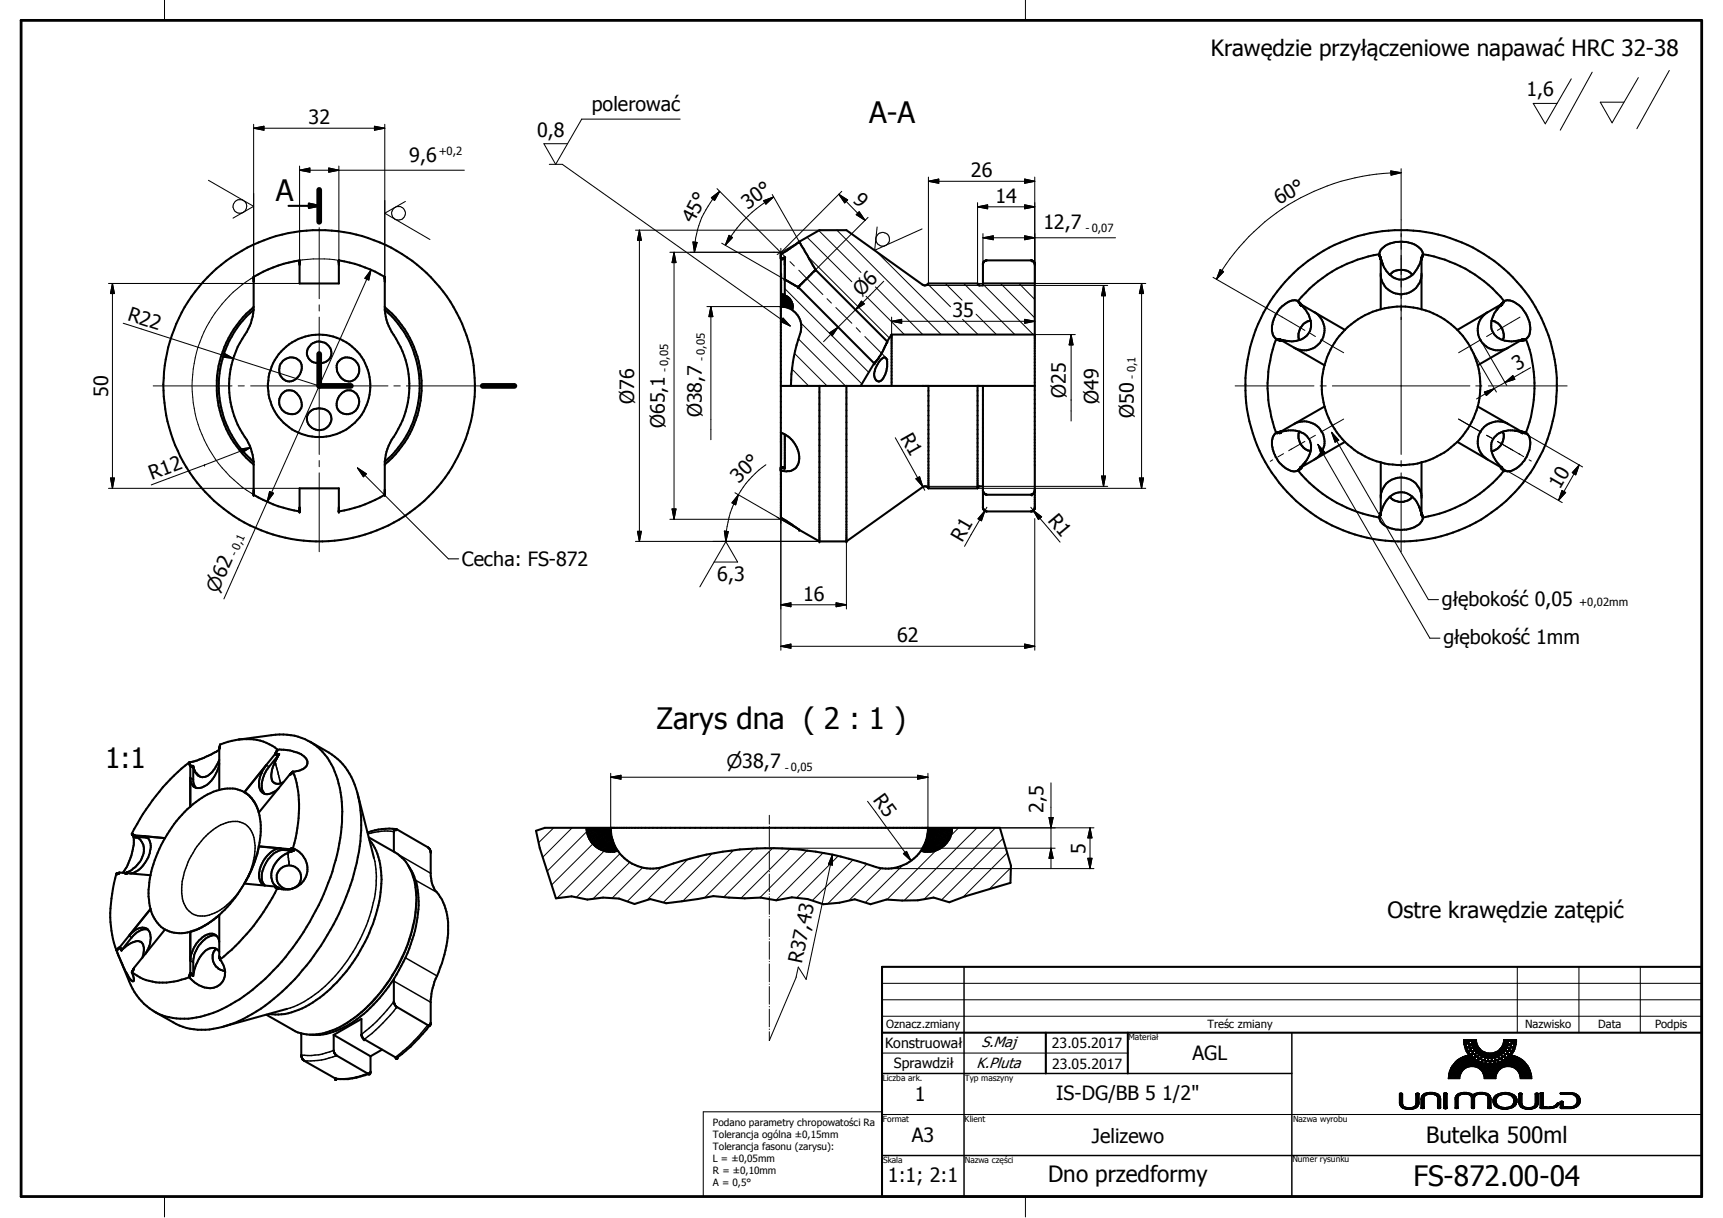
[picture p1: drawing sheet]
<svg xmlns="http://www.w3.org/2000/svg" width="297mm" height="210mm" viewBox="0 0 297 210" stroke-linecap="round" stroke-linejoin="round" font-family="sans-serif">
<defs><g id="words">
<g font-size="5.1">
<text x="149.8" y="21.2">A-A</text>
<text x="47.6" y="34.7">A</text>
<text x="113.2" y="125.6">Zarys dna ( 2 : 1 )</text>
</g>
<g font-size="4.8">
<text x="18.1" y="132.3">1:1</text>
<text x="243.7" y="204.4">FS-872.00-04</text>
</g>
<g font-size="3.9">
<text x="208.7" y="9.7">Krawędzie przyłączeniowe napawać HRC 32-38</text>
<text x="239.2" y="158.2">Ostre krawędzie zatępić</text>
<text x="245.9" y="197.1">Butelka 500ml</text>
<text x="180.7" y="203.8">Dno przedformy</text>
</g>
<g font-size="3.4">
<text x="263.1" y="16.6">1,6</text>
<text x="53.2" y="21.4">32</text>
<text x="92.6" y="23.5">0,8</text>
<text x="102" y="19.1">polerować</text>
<text x="70.6" y="27.9">9,6</text>
<text x="146.9" y="34.7" transform="rotate(45 146.9 34.7)">9</text>
<text x="167.4" y="30.5">26</text>
<text x="171.6" y="35">14</text>
<text x="220.5" y="35.4" transform="rotate(-30 220.5 35.4)">60°</text>
<text x="119.5" y="38.7" transform="rotate(-62 119.5 38.7)">45°</text>
<text x="128.9" y="36.1" transform="rotate(-36 128.9 36.1)">30°</text>
<text x="179.9" y="39.4">12,7</text>
<text x="148.5" y="51.1" transform="rotate(-45 148.5 51.1)">Ø6</text>
<text x="21.8" y="55.2" transform="rotate(18 21.8 55.2)">R22</text>
<text x="164.2" y="54.6">35</text>
<text x="261.6" y="63.9" transform="rotate(-30 261.6 63.9)">3</text>
<text x="18.7" y="68.4" transform="rotate(-90 18.7 68.4)">50</text>
<text x="109.3" y="69.6" transform="rotate(-90 109.3 69.6)">Ø76</text>
<text x="121" y="71.9" transform="rotate(-90 121 71.9)">Ø38,7</text>
<text x="183.8" y="68.5" transform="rotate(-90 183.8 68.5)">Ø25</text>
<text x="189.4" y="69.6" transform="rotate(-90 189.4 69.6)">Ø49</text>
<text x="114.6" y="73.8" transform="rotate(-90 114.6 73.8)">Ø65,1</text>
<text x="155.1" y="75.4" transform="rotate(61 155.1 75.4)">R1</text>
<text x="195.5" y="72" transform="rotate(-90 195.5 72)">Ø50</text>
<text x="26.2" y="82.8" transform="rotate(-21 26.2 82.8)">R12</text>
<text x="127.4" y="83.4" transform="rotate(-46 127.4 83.4)">30°</text>
<text x="180.5" y="89.7" transform="rotate(50 180.5 89.7)">R1</text>
<text x="268.9" y="84.4" transform="rotate(-60 268.9 84.4)">10</text>
<text x="165.9" y="93.5" transform="rotate(-60 165.9 93.5)">R1</text>
<text x="79.6" y="97.6">Cecha: FS-872</text>
<text x="123.7" y="100.1">6,3</text>
<text x="138.5" y="103.5">16</text>
<text x="248.6" y="104.4">głębokość 0,05</text>
<text x="154.6" y="110.6">62</text>
<text x="248.8" y="111">głębokość 1mm</text>
<text x="150.4" y="137.9" transform="rotate(54 150.4 137.9)">R5</text>
<text x="179.9" y="140" transform="rotate(-90 179.9 140)">2,5</text>
<text x="187.2" y="147.1" transform="rotate(-90 187.2 147.1)">5</text>
<text x="138.3" y="166.2" transform="rotate(-78 138.3 166.2)">R37,43</text>
<text x="205.6" y="182.7">AGL</text>
<text x="157.7" y="189.8">1</text>
<text x="182.1" y="189.6">IS-DG/BB 5 1/2&quot;</text>
<text x="157.2" y="196.8">A3</text>
<text x="188.3" y="196.9">Jelizewo</text>
<text x="153.1" y="203.7">1:1; 2:1</text>
</g>
<g font-size="3.2">
<text x="37.5" y="102.4" transform="rotate(-66 37.5 102.4)">⌀62</text>
<text x="125.2" y="132.3">⌀38,7</text>
</g>
<g font-size="2.6">
<text x="168.4" y="184">K.Pluta</text>
<text x="169.2" y="180.4">S.Maj</text>
</g>
<g font-size="2.4">
<text x="152.6" y="180.6">Konstruował</text>
<text x="154.1" y="184.1">Sprawdził</text>
<text x="181.4" y="180.6">23.05.2017</text>
<text x="181.4" y="184.2">23.05.2017</text>
</g>
<g font-size="1.9">
<text x="75.6" y="26.8">+0,2</text>
<text x="187.2" y="40">- 0,07</text>
<text x="115.3" y="64.1" transform="rotate(-90 115.3 64.1)">- 0,05</text>
<text x="121.6" y="62.2" transform="rotate(-90 121.6 62.2)">- 0,05</text>
<text x="195.8" y="65.2" transform="rotate(-90 195.8 65.2)">- 0,1</text>
<text x="40.8" y="96" transform="rotate(-66 40.8 96)">- 0,1</text>
<text x="272.2" y="104.4">+0,02mm</text>
<text x="135.3" y="133">- 0,05</text>
<text x="152.8" y="177.1">Oznacz.zmiany</text>
<text x="208.2" y="177.1">Treśc zmiany</text>
<text x="262.9" y="177.2">Nazwisko</text>
<text x="275.5" y="177.2">Data</text>
<text x="285.3" y="177.1">Podpis</text>
</g>
<g font-size="1.7">
<text x="122.9" y="194">Podano parametry chropowatości Ra</text>
<text x="122.9" y="196.1">Tolerancja ogólna ±0,15mm</text>
<text x="122.9" y="198.2">Tolerancja fasonu (zarysu):</text>
<text x="122.9" y="200.2">L = ±0,05mm</text>
<text x="122.9" y="202.3">R = ±0,10mm</text>
<text x="122.9" y="204.4">A = 0,5°</text>
</g>
<g font-size="1.5">
<text x="194.6" y="179.2">Materiał</text>
<text x="152.2" y="186.3">Liczba ark.</text>
<text x="166.3" y="186.2">Typ maszyny</text>
<text x="152.2" y="193.3">Format</text>
<text x="166.3" y="193.3">Klient</text>
<text x="222.9" y="193.4">Nazwa wyrobu</text>
<text x="152.2" y="200.5">Skala</text>
<text x="166.3" y="200.5">Nazwa części</text>
<text x="222.8" y="200.3">Numer rysunku</text>
</g>
</g></defs>
<g fill="none" stroke="#000" stroke-width=".35">
<path d="M49.7 35.5h5.3M53.3 35.1l1.7 .4-1.7 .3zM43.7 47.7a22.7 22.7 0 0 1 7.9-2.8v4h6.8v-4a22.5 22.5 0 0 1 7.9 2.8v5.7a9.1 9.1 0 0 0 2 5 15.6 15.6 0 0 1-.8 17.4l-.9 2.1-.3 1.6v5.8a22.4 22.4 0 0 1-7.9 2.8v-3.9h-6.8v3.9a20.9 20.9 0 0 1-7.9-2.8v-5.8a9.2 9.2 0 0 0-1.9-4.9 15.7 15.7 0 0 1 .7-17.4l.8-1.5 .4-2.3zM43.7 53.4a17.3 17.3 0 0 0 0 26.2M43.7 52.9a17.6 17.6 0 0 0 0 27.2M53.6 59.4a2.06 2.06 0 0 1 2.6-.2 2.06 2.06 0 0 1 .7 2.5 2.37 2.37 0 0 1-3.8-.1 1.8 1.8 0 0 1 .5-2.2zM66.3 53.4a17.3 17.3 0 0 1 0 26.2M66.3 52.9a17.6 17.6 0 0 1 0 27.2M134.7 47.2l-.1 5.6a3.5 3.5 0 0 1 3.3 4.8l-.8 2.9a27.6 27.6 0 0 0-.7 6M135.3 48.2l2.3 1.3M135.3 44.3v6.4h-.6M135.3 44.4l-.7 .2"/>
<path d="M137.6 49.5l13.1 13.1M137.8 41.7l3.5-2h4.6l13.3 9.4a.65 .65 0 0 0 .9-.2h8.4l.3 .3h.7v-3.8l.2-.4 .3-.1h7.9l.4 .3 .1 42.4-.4 .5h-8l-.5-.4v-21.2M137.8 41.7l2.8 4.8M137.8 41.7l-3.2 2.1v45.4l3.1 2.1 3.6 2M140.6 46.5l12.3 12.3M140.6 46.5l-3 3M152.9 58.8l-1.1 2.4-1.1 1.4M153.7 57.7l-.8 1.1M153.7 57.7h24.7M153.7 57.7v8.8M169.5 48.9h8.9M169.8 45h.1"/>
<path d="M220 58.4l.8 .2 7.5 4.3M220 58.4a22.7 22.7 0 0 0 0 16.2M220.7 58.5v.1M223.8 51.9l.5 .5M223.8 51.9a2.17 2.17 0 0 0-2.5 .7 5 5 0 0 0-1.8 5.2l.5 .6M224.2 52.4l.1 .1M226 55.3l-.2-.4a5.6 5.6 0 0 0-1.7-2.5l7.8 4.5M226 55.3a2.24 2.24 0 0 0-1.7 1l-.4 1.1v.8l.1 .4M226 55.3a3 3 0 0 1-3.3 3.5l-1.3-.1-.8-.2M226.6 53.8a3.5 3.5 0 0 1 1.3 4.8 3.5 3.5 0 0 1-4.8 1.3M231.9 56.9a13.3 13.3 0 0 0-3.6 6M237.8 43.8l.2 .8"/>
<path d="M237.8 43.8v-.2a3 3 0 0 1 2.8-1.9 4.9 4.9 0 0 1 4.4 1.4l.3 .7M237.8 43.8a22.5 22.5 0 0 0-14 8.1M238 47.5a3.5 3.5 0 0 0 3.6 3.2 3.5 3.5 0 0 0 3.5-3.2M238 53.3a13 13 0 0 1 7.1 0M238 44.3v9M238 44.5l.1 .3a5 5 0 0 0 1.3 2.4 2.87 2.87 0 0 0 4.8-.7l.6-1 .3-1.2v9M238 53.3a13.7 13.7 0 0 0-6.1 3.6M239.6 47.4a2.05 2.05 0 0 1 1.5-.9l1.4 .2 .5 .2 .5 .5M245.1 53.3a13.7 13.7 0 0 1 6.1 3.6M245.2 44.1l-.1 .5M245.2 44.1h.1M245.3 43.8l-.1 .3"/>
<path d="M245.3 43.8a22.8 22.8 0 0 1 14 8.1M251.2 56.9a13.3 13.3 0 0 1 3.6 6M256.5 53.8a3.5 3.5 0 0 0-1.3 4.8 3.5 3.5 0 0 0 4.9 1.3M257.1 55.3a2.51 2.51 0 0 1 2 3.3M258.7 52.5l-7.5 4.4M258.9 52.4l-.2 .1M258.9 52.3l-.1 .1M259.3 51.9l-1.2 1.4a4 4 0 0 0-.8 3.7 3.8 3.8 0 0 0 4.4 1.7l.8-.2-.2 .1M259.3 51.9l.4-.1a3.8 3.8 0 0 1 3.4 2.4 4.5 4.5 0 0 1 .5 3.6l-.5 .6M263.1 58.4l-.8 .2-7.5 4.3M263.1 58.4a22.7 22.7 0 0 1 0 16.2M48.6 67.9a1.88 1.88 0 0 1 3.2 .8 1.82 1.82 0 0 1-.4 2.4 1.82 1.82 0 0 1-2.5-.2 2.12 2.12 0 0 1-.3-3z"/>
<path d="M48.8 62.2a1.89 1.89 0 0 1 2.7-.1 1.89 1.89 0 0 1 0 2.7 1.81 1.81 0 0 1-2.2 .8 1.81 1.81 0 0 1-1.1-2.1 1.7 1.7 0 0 1 .6-1.3zM53.4 71a2.45 2.45 0 0 1 3.5 .3 2.06 2.06 0 0 1-1.8 2.8 2.06 2.06 0 0 1-2.1-2.6zM58.2 62.4a2.08 2.08 0 0 1 3.4 .2 2.08 2.08 0 0 1-1.2 3.1 2.43 2.43 0 0 1-2.2-3.3zM58.8 67.9a1.82 1.82 0 0 1 2.3-.3 1.82 1.82 0 0 1 .7 2.3 1.93 1.93 0 0 1-1.9 1.5 1.93 1.93 0 0 1-1.9-1.6l.2-1zM134.6 66.5h43.8M134.6 76.2h.1M134.6 74.6a4.4 4.4 0 0 1 2.9 5.6 2.3 2.3 0 0 1-2.9 .9M134.7 74.6v4.6M135.3 74.9v5.7l-.7-.1M141.3 66.5v26.8M145.9 66.5v26.8M150.7 62.6l-2.3 3.9"/>
<path d="M151.8 62l.3-.2a.52 .52 0 0 1 .6-.1 .52 .52 0 0 1 .2 .6 3.8 3.8 0 0 1-1.1 3.4h-.2a1.21 1.21 0 0 1-.8-1.7l.4-1zM160.1 66.5v17.7M168.5 66.5v17.7M220 74.6l-.5 .6a4.9 4.9 0 0 0 1 4.5 3.7 3.7 0 0 0 2.9 1.5l.4-.1M220.4 74.5h.1M220.8 74.4l-.2 .1a4.7 4.7 0 0 1 4.7 .6 3.3 3.3 0 0 1 0 4.1l-1.2 1.4h.1M220.8 74.4l-.8 .2M223.1 73.1a3.5 3.5 0 0 1 4.7 1.3 3.5 3.5 0 0 1-1.2 4.8M224 74.4l-.1 .4v.8a2.69 2.69 0 0 0 2.1 2.1M228.3 70.1a13.9 13.9 0 0 0 3.6 6.1M228.3 70.1l-7.5 4.3M228.3 62.9a13.3 13.3 0 0 0 0 7.2"/>
<path d="M231.9 76.2l-7.6 4.3M231.9 76.2a14.1 14.1 0 0 0 6.1 3.5M238 79.7v8.9a4.4 4.4 0 0 1 3-3.7 3.5 3.5 0 0 1 3.8 2.6l.3 1.1M238 79.7a13 13 0 0 0 7.1 0M245.1 79.7v8.9M251.2 76.2l7.6 4.3 .5 .6M251.2 76.2a13 13 0 0 1-6.1 3.5M254.8 70.1a13.9 13.9 0 0 1-3.6 6.1M254.8 70.1l7.5 4.3M254.8 62.9a13.8 13.8 0 0 1 0 7.2M259.1 74.4a2.55 2.55 0 0 1-1.2 3.1l-.8 .2M260.1 73.1a3.5 3.5 0 0 0-4.9 1.3 3.5 3.5 0 0 0 1.3 4.8"/>
<path d="M262.3 74.4l.2 .1M263.1 74.6a1.85 1.85 0 0 1 .7 1.9 5.2 5.2 0 0 1-3.5 4.7h-.4l-.6-.1M263.1 74.6l-1.6-.3a4.1 4.1 0 0 0-3.9 1.1 3.5 3.5 0 0 0 .5 4.4l.9 .8M141.3 93.3h4.6M160.1 84.2h8.4M160.1 84.2a.65 .65 0 0 0-1.1-.3l-13.1 9.4M169.5 83.8h-.7l-.3 .4M169.5 84.7l.3 .4 .3 .2h7.7l.3-.2 .3-.4M169.9 88.1h.1M223.8 81.1a23.1 23.1 0 0 0 14 8.1M224.3 80.6h-.1M224.3 80.5l-.1 .1"/>
<path d="M224.3 80.5l-.5 .6M237.8 89.2a2.48 2.48 0 0 0 1.8 1.8 5.5 5.5 0 0 0 4.9-.5l.6-.8 .2-.5M238 88.4l-.2 .8M238 85.4a3.5 3.5 0 0 1 3.6-3.1 3.5 3.5 0 0 1 3.5 3.1M239.6 85.6a2.42 2.42 0 0 0 1.5 .9h.9l.4-.1a1.88 1.88 0 0 0 1.1-.8M245.1 88.4l.2 .8M258.8 80.5l.1 .1M259.3 81.1a23.1 23.1 0 0 1-14 8.1M32.6 131.4l.2 .5v7.1M32.6 131.4a37 37 0 0 0-9.9 12.3M32.8 132h.5v2.6l.2 .8 .3 .4M32.8 139a19.8 19.8 0 0 0-4.4 5.4"/>
<path d="M33.6 132.8v.1M37.8 136.1a11.2 11.2 0 0 0-5 2.9M37.8 131.6a4.9 4.9 0 0 1-3.4 4.2 1.54 1.54 0 0 1-1.6-1.8M37.8 130.9a4.9 4.9 0 0 1-2.5 3 1.78 1.78 0 0 1-1.9-1.5l-.1-.2M37.8 129.2l-1.7 .9a12.3 12.3 0 0 1-3.5 1.3M37.8 136.1a5.3 5.3 0 0 1 4.3 .4M41.1 127.5l5.7-.8a9.7 9.7 0 0 1 11.2 6.9 24.2 24.2 0 0 1 .1 13.7 44 44 0 0 1-15.3 23.8 21.1 21.1 0 0 1-10.3 4.5 9.8 9.8 0 0 1-10.2-6.5l-2-4.8M42.1 136.5l1.3 1.1M42.1 136.5h.1M42.2 136.5l.6 .5 .6 .6M43.4 137.6l.5 .7M43.9 138.3l.8 1.7"/>
<path d="M43.9 138.3l.6 1.3M44.5 139.6l.1 .4M47.5 129.9l-5.4 6.6M47.5 129.9l.6 .1M47.8 129.2l-.3 .7M47.8 129.2a9 9 0 0 0-9.2-1.1l-.7 .2-.1 .6v7.2M47.8 129.2h.8a6.8 6.8 0 0 1 3.8 1.1 1.26 1.26 0 0 1 .6 1.3 1.26 1.26 0 0 1-1 1l-.5 .2-1 .2M47.9 130.3h.1M48 135.8a2.49 2.49 0 0 1-2.5 .9 2 2 0 0 1-.8-2.5l.6-1.4 .6-.9-3.7 4.6M48.1 130l-.4 .8a5.9 5.9 0 0 0-.8 3.6 1.25 1.25 0 0 0 1.9 .4M48.1 130l-1.7 2.1a5.1 5.1 0 0 0-1.1 4.1l.3 .6M50.5 133l-.5 .4-5.4 6.6"/>
<path d="M50.5 133a20.4 20.4 0 0 1 .3 12.3l-.3 .9M53.4 127.8l3.3 1.9a11.5 11.5 0 0 1 5.2 8.4 26.2 26.2 0 0 1-.4 10.6 42.9 42.9 0 0 1-16.5 25.1 18.2 18.2 0 0 1-10.9 3.7l-1.9-.3-1.3-.5-4.3-2.4M61.7 136.9l2.8 11M22.7 143.7l.7 .5M22.7 143.7l.2 .3a6.4 6.4 0 0 1-.5 4.1l-.5 1.3-.8 1M23.1 143.9l5.3 .5M23.4 144.2a2.53 2.53 0 0 1 1 3.8 5.3 5.3 0 0 1-2.4 2.3l-.4 .2M23.4 144.2l2.1 .2M25.9 156.6a5.8 5.8 0 0 0 2.5 3.6M25.9 156.6l-5.3 6.7M25.9 150.8l-5.3-.4-.5 .1a21.8 21.8 0 0 0-.5 12l.5 1.2M28.4 144.4a17.6 17.6 0 0 0-2.6 11.7l.1 .5"/>
<path d="M28.4 144.4l-3.7-.3a1.78 1.78 0 0 1 1.2 2.5 5.3 5.3 0 0 1-3 3.9h-.5M37.8 157.7v7.2l.1 .5M37.8 157.7a13.2 13.2 0 0 1-5 2.9M42.1 152.3l5.4 .5M42.1 152.3a22.8 22.8 0 0 1-4.3 5.4M44.6 145.8a18.8 18.8 0 0 1-2.4 6.5M44.6 140a11.8 11.8 0 0 1 0 5.8M44.6 145.8l.1 .1M44.6 145.8l5.4 .5M44.7 145.9a22.3 22.3 0 0 1-2.6 6.4M44.7 145.9l3.7 .3a3.8 3.8 0 0 0-3 2.2 3.5 3.5 0 0 0-.3 3.9l.6 .3M45.6 152.6a2.89 2.89 0 0 1-.1-3.2 4.2 4.2 0 0 1 3.3-2.9l1.8 .1-.6 .2a4.9 4.9 0 0 0-3.2 4.4l.1 .5a1.96 1.96 0 0 0 .8 1.2"/>
<path d="M47.5 152.8l.4 .2M47.5 152.8l.2 .1M47.7 152.9l.4 .2zM50 146.3l.6 .3M50 153.2l-.4 .1a3.1 3.1 0 0 1-1.8-.3 35.3 35.3 0 0 1-9.9 12.4M50.4 146.5v.1M50.4 146.7h.1M50.5 146.2l-.5 .1M50.5 146.2a3.7 3.7 0 0 1 2.5 3.7 3.7 3.7 0 0 1-3 3.3M63.6 144.3l4.5 2.6a8 8 0 0 1 3.5 6.1 21.5 21.5 0 0 1-2.3 12 25.8 25.8 0 0 1-11.2 12.2 8.7 8.7 0 0 1-7.2 .5l-5-2.8M63.7 144.8a11 11 0 0 1 2 8.2 27.9 27.9 0 0 1-11.8 19.8 11.1 11.1 0 0 1-7.5 2M67.9 146.8v-3.6l.1-.3h.3l5.5 3.1 .3 .3 .1 .4v4.3a4.8 4.8 0 0 0 1.4 3.2 9.2 9.2 0 0 1 1.7 4.7 22.1 22.1 0 0 1-2.4 10.3l-.4 1.6-.3 1.5v4.3"/>
<path d="M68.2 142.9a10.6 10.6 0 0 0-4.8 .6M70.4 149.2a11.1 11.1 0 0 1 1.8 6.8 25.8 25.8 0 0 1-4.3 12.7M92.4 143.2l1.5-.5h78.5l1.9 6.5-.1 2.9-7.8 2.4-2.7 1-2.8-.8-2.7 .5h-2.7l-2.7-.2-2.7 .8-2.7-.8-2.7 .6-2.8 .2-2.7-.9-2.7-.3-2.7 .6-2.7-.5-2.7 .1-5.4-.4-2.7 .5-5.5 .8-2.7-.8-2.7 .9-2.7-.9-2.7-.2-2.7 .3-2.8-.5-2.7 .3-2.8-8.7zM105.3 142.7a7.1 7.1 0 0 0 8.9 6.7 54 54 0 0 1 37.3 .2 7.1 7.1 0 0 0 8.5-6.9M20.1 163.7l.2-.2a.28 .28 0 0 1 .3-.2 .28 .28 0 0 1 .3 .2l.1 .2M20.1 163.7l.2 .6M20.3 164.3l1.1 2.6a5.5 5.5 0 0 0 1.5 2.2l.2-.1v-.4l-.4-1.1M21 163.7a4.8 4.8 0 0 1 2.9-1.5 1.37 1.37 0 0 1 .9 1.9l-.2 1M22.2 161.3a2.75 2.75 0 0 1 3.1-1.3l.1 .1a2.82 2.82 0 0 1 .2 3.3l-.5 1M22.7 167.5a9.3 9.3 0 0 0 9.3 1.2l.6-.3M23 167h.1M25.5 160.2a3.1 3.1 0 0 0-2.8 1.4l-1.7 2.1"/>
<path d="M28.4 160.2l-5.3 6.6-.4 .7M28.4 160.2a5.9 5.9 0 0 0 4.4 .4M32.8 167.8h.1M32.8 160.6v7.1l-.2 .7M32.8 167.7l.5 .5M37.3 163.5a2.19 2.19 0 0 0 .5 3.5l1 .3M37.3 161.2a2.95 2.95 0 0 0-2.7 1.4l-.3 .3a4.7 4.7 0 0 0-1 2.7v2.6M37.8 162.3a1.48 1.48 0 0 0-.9-1.3 1.48 1.48 0 0 0-1.5 .2 5.7 5.7 0 0 0-2.6 4.4M37.8 164a1.49 1.49 0 0 0-2.5-.1 7.1 7.1 0 0 0-2 4.3M37.8 164.9v.1M37.9 165.4a3 3 0 0 1-.5 4.6 3.9 3.9 0 0 1-4.3-1.1l-.5-.5M49.5 173.9l-11 3"/>
<path d="M51.9 178.1v3.9l.3 .5 .2 .3 5.4 3.1a10.8 10.8 0 0 0 5.9-.9M57.5 178.4v2.7l.2 .6 5.7 3.3h.3M57.5 178.4l6.4 3.6M67.9 168.7v4l.2 .6 .3 .2 5.3 3.2h.4l.1-.1M67.9 168.7a21.9 21.9 0 0 1-9.9 8.9l-.6 .2a8.1 8.1 0 0 1-3.9 .5M74.2 176.6a26.5 26.5 0 0 1-5.7 5.6l-.2 .1-5.5-3.2-.3-.3-.2-.4v-2.8l-4.8 2.8M152.1 166.6h141.3v39.6h-141.3zM152.1 178h141.3M180.3 178v7M194.4 178v7M57.8 181.7h.1M63.9 182v2.7l-.2 .3"/>
<path d="M65.9 180.9l-2 1.1M68.5 182.2v.1"/>
<circle cx="55" cy="66.5" r="26.8"/>
<circle cx="55" cy="66.5" r="8.8"/>
<circle cx="241.6" cy="66.5" r="26.8"/>
<circle cx="49.8" cy="151.2" r="2.09"/>
</g>
<g fill="#000">
<circle cx="43.7" cy="47.7" r=".18"/>
<circle cx="43.7" cy="47.8" r=".18"/>
<circle cx="43.7" cy="47.9" r=".18"/>
<circle cx="51.6" cy="45" r=".18"/>
<circle cx="51.6" cy="45.2" r=".18"/>
<circle cx="51.6" cy="45.5" r=".18"/>
<circle cx="51.6" cy="45.1" r=".18"/>
<circle cx="51.6" cy="44.9" r=".18"/>
<circle cx="58.4" cy="45.2" r=".18"/>
<circle cx="58.4" cy="44.9" r=".18"/>
<circle cx="58.4" cy="45" r=".18"/>
<circle cx="58.4" cy="45.1" r=".18"/>
<circle cx="58.4" cy="45.5" r=".18"/>
<circle cx="66.3" cy="47.8" r=".18"/>
<circle cx="66.3" cy="47.9" r=".18"/>
<circle cx="66.3" cy="47.7" r=".18"/>
<circle cx="134.6" cy="52.8" r=".18"/>
<circle cx="134.6" cy="44.4" r=".18"/>
<circle cx="134.6" cy="44.1" r=".18"/>
<circle cx="134.6" cy="44.3" r=".18"/>
<circle cx="134.6" cy="44.2" r=".18"/>
<circle cx="134.6" cy="43.9" r=".18"/>
<circle cx="134.6" cy="44" r=".18"/>
<circle cx="134.7" cy="50.7" r=".18"/>
<circle cx="134.7" cy="44.6" r=".18"/>
<circle cx="134.8" cy="44.6" r=".18"/>
<circle cx="134.9" cy="44.5" r=".18"/>
<circle cx="135" cy="44.5" r=".18"/>
<circle cx="135.3" cy="48.2" r=".18"/>
<circle cx="135.3" cy="48.1" r=".18"/>
<circle cx="137.6" cy="49.5" r=".18"/>
<circle cx="137.7" cy="49.4" r=".18"/>
<circle cx="137.7" cy="41.7" r=".18"/>
<circle cx="137.8" cy="41.7" r=".18"/>
<circle cx="140.6" cy="46.5" r=".18"/>
<circle cx="152.9" cy="58.9" r=".18"/>
<circle cx="169.5" cy="45.5" r=".18"/>
<circle cx="178" cy="44.9" r=".18"/>
<circle cx="178.3" cy="45.1" r=".18"/>
<circle cx="178.4" cy="45.5" r=".18"/>
<circle cx="220.1" cy="58.5" r=".18"/>
<circle cx="220.4" cy="58.5" r=".18"/>
<circle cx="220.6" cy="58.5" r=".18"/>
<circle cx="220.7" cy="58.5" r=".18"/>
<circle cx="220.7" cy="58.6" r=".18"/>
<circle cx="220.8" cy="58.6" r=".18"/>
<circle cx="223.9" cy="52" r=".18"/>
<circle cx="224" cy="52.1" r=".18"/>
<circle cx="224.1" cy="52.2" r=".18"/>
<circle cx="224.1" cy="52.4" r=".18"/>
<circle cx="224.2" cy="52.4" r=".18"/>
<circle cx="224.3" cy="52.5" r=".18"/>
<circle cx="237.8" cy="43.9" r=".18"/>
<circle cx="237.8" cy="44.1" r=".18"/>
<circle cx="237.8" cy="44" r=".18"/>
<circle cx="237.9" cy="44.3" r=".18"/>
<circle cx="238" cy="44.4" r=".18"/>
<circle cx="238" cy="44.5" r=".18"/>
<circle cx="238" cy="44.6" r=".18"/>
<circle cx="245.1" cy="44.5" r=".18"/>
<circle cx="245.1" cy="44.4" r=".18"/>
<circle cx="245.1" cy="44.6" r=".18"/>
<circle cx="245.2" cy="44.2" r=".18"/>
<circle cx="245.2" cy="44.1" r=".18"/>
<circle cx="245.3" cy="43.9" r=".18"/>
<circle cx="258.7" cy="52.5" r=".18"/>
<circle cx="258.8" cy="52.5" r=".18"/>
<circle cx="258.9" cy="52.4" r=".18"/>
<circle cx="258.9" cy="52.3" r=".18"/>
<circle cx="259" cy="52.4" r=".18"/>
<circle cx="259" cy="52.2" r=".18"/>
<circle cx="259.1" cy="52.1" r=".18"/>
<circle cx="259.2" cy="52" r=".18"/>
<circle cx="259.3" cy="51.9" r=".18"/>
<circle cx="262.3" cy="58.6" r=".18"/>
<circle cx="262.4" cy="58.5" r=".18"/>
<circle cx="262.5" cy="58.5" r=".18"/>
<circle cx="262.5" cy="58.6" r=".18"/>
<circle cx="262.6" cy="58.5" r=".18"/>
<circle cx="262.7" cy="58.5" r=".18"/>
<circle cx="262.8" cy="58.5" r=".18"/>
<circle cx="262.9" cy="58.5" r=".18"/>
<circle cx="263.1" cy="58.4" r=".18"/>
<circle cx="150.7" cy="62.6" r=".18"/>
<circle cx="150.8" cy="62.5" r=".18"/>
<circle cx="220.1" cy="74.5" r=".18"/>
<circle cx="220.3" cy="74.5" r=".18"/>
<circle cx="220.4" cy="74.5" r=".18"/>
<circle cx="220.6" cy="74.4" r=".18"/>
<circle cx="220.6" cy="74.5" r=".18"/>
<circle cx="220.7" cy="74.5" r=".18"/>
<circle cx="220.7" cy="74.4" r=".18"/>
<circle cx="220.8" cy="74.4" r=".18"/>
<circle cx="225" cy="79.7" r=".18"/>
<circle cx="262.3" cy="74.4" r=".18"/>
<circle cx="262.4" cy="74.4" r=".18"/>
<circle cx="262.4" cy="74.5" r=".18"/>
<circle cx="262.5" cy="74.4" r=".18"/>
<circle cx="262.5" cy="74.5" r=".18"/>
<circle cx="262.7" cy="74.5" r=".18"/>
<circle cx="262.8" cy="74.5" r=".18"/>
<circle cx="262.9" cy="74.5" r=".18"/>
<circle cx="43.7" cy="85.3" r=".18"/>
<circle cx="43.7" cy="85" r=".18"/>
<circle cx="43.7" cy="85.1" r=".18"/>
<circle cx="43.7" cy="85.2" r=".18"/>
<circle cx="51.6" cy="88.1" r=".18"/>
<circle cx="51.6" cy="88" r=".18"/>
<circle cx="51.6" cy="87.9" r=".18"/>
<circle cx="58.4" cy="88.1" r=".18"/>
<circle cx="58.4" cy="88" r=".18"/>
<circle cx="58.4" cy="87.9" r=".18"/>
<circle cx="66.3" cy="85.3" r=".18"/>
<circle cx="66.3" cy="85" r=".18"/>
<circle cx="66.3" cy="85.2" r=".18"/>
<circle cx="66.3" cy="85.1" r=".18"/>
<circle cx="134.6" cy="80.9" r=".18"/>
<circle cx="134.6" cy="80.7" r=".18"/>
<circle cx="134.6" cy="80.5" r=".18"/>
<circle cx="134.6" cy="80.8" r=".18"/>
<circle cx="134.6" cy="80.6" r=".18"/>
<circle cx="134.6" cy="81.1" r=".18"/>
<circle cx="134.6" cy="81" r=".18"/>
<circle cx="134.7" cy="80.5" r=".18"/>
<circle cx="134.8" cy="80.5" r=".18"/>
<circle cx="134.9" cy="80.5" r=".18"/>
<circle cx="135" cy="80.5" r=".18"/>
<circle cx="135.1" cy="80.6" r=".18"/>
<circle cx="135.2" cy="80.6" r=".18"/>
<circle cx="135.3" cy="80.6" r=".18"/>
<circle cx="137.8" cy="91.3" r=".18"/>
<circle cx="141.3" cy="93.3" r=".18"/>
<circle cx="145.9" cy="93.3" r=".18"/>
<circle cx="177.9" cy="85.2" r=".18"/>
<circle cx="178.1" cy="88" r=".18"/>
<circle cx="224" cy="80.9" r=".18"/>
<circle cx="224.1" cy="80.8" r=".18"/>
<circle cx="224.1" cy="80.6" r=".18"/>
<circle cx="224.2" cy="80.6" r=".18"/>
<circle cx="224.3" cy="80.5" r=".18"/>
<circle cx="224.4" cy="80.3" r=".18"/>
<circle cx="237.8" cy="89" r=".18"/>
<circle cx="237.9" cy="88.8" r=".18"/>
<circle cx="237.9" cy="88.7" r=".18"/>
<circle cx="238" cy="88.6" r=".18"/>
<circle cx="238" cy="88.4" r=".18"/>
<circle cx="238" cy="88.5" r=".18"/>
<circle cx="245.1" cy="88.4" r=".18"/>
<circle cx="245.1" cy="88.5" r=".18"/>
<circle cx="245.1" cy="88.6" r=".18"/>
<circle cx="245.2" cy="88.8" r=".18"/>
<circle cx="245.2" cy="88.7" r=".18"/>
<circle cx="245.2" cy="88.9" r=".18"/>
<circle cx="245.3" cy="89" r=".18"/>
<circle cx="258.7" cy="80.5" r=".18"/>
<circle cx="258.8" cy="80.5" r=".18"/>
<circle cx="258.9" cy="80.6" r=".18"/>
<circle cx="258.9" cy="80.7" r=".18"/>
<circle cx="259" cy="80.6" r=".18"/>
<circle cx="259" cy="80.8" r=".18"/>
<circle cx="259.2" cy="81" r=".18"/>
<circle cx="259.3" cy="81.1" r=".18"/>
<circle cx="32.6" cy="131.4" r=".18"/>
<circle cx="32.7" cy="131.5" r=".18"/>
<circle cx="32.7" cy="131.6" r=".18"/>
<circle cx="32.7" cy="131.7" r=".18"/>
<circle cx="32.8" cy="131.8" r=".18"/>
<circle cx="32.8" cy="131.9" r=".18"/>
<circle cx="32.8" cy="132" r=".18"/>
<circle cx="32.9" cy="132" r=".18"/>
<circle cx="33" cy="132" r=".18"/>
<circle cx="33.1" cy="132" r=".18"/>
<circle cx="33.2" cy="132" r=".18"/>
<circle cx="33.5" cy="132.7" r=".18"/>
<circle cx="33.5" cy="132.6" r=".18"/>
<circle cx="33.6" cy="132.9" r=".18"/>
<circle cx="37.8" cy="128.9" r=".18"/>
<circle cx="37.8" cy="128.8" r=".18"/>
<circle cx="37.9" cy="128.7" r=".18"/>
<circle cx="37.9" cy="128.3" r=".18"/>
<circle cx="37.9" cy="128.4" r=".18"/>
<circle cx="47.5" cy="129.9" r=".18"/>
<circle cx="47.6" cy="129.7" r=".18"/>
<circle cx="47.6" cy="129.6" r=".18"/>
<circle cx="47.7" cy="130" r=".18"/>
<circle cx="47.7" cy="129.4" r=".18"/>
<circle cx="47.8" cy="130" r=".18"/>
<circle cx="47.8" cy="129.3" r=".18"/>
<circle cx="47.8" cy="129.2" r=".18"/>
<circle cx="47.9" cy="130" r=".18"/>
<circle cx="48" cy="130" r=".18"/>
<circle cx="50.1" cy="133.3" r=".18"/>
<circle cx="50.2" cy="133.2" r=".18"/>
<circle cx="50.3" cy="133.1" r=".18"/>
<circle cx="50.4" cy="133.1" r=".18"/>
<circle cx="50.5" cy="133" r=".18"/>
<circle cx="20.1" cy="150.5" r=".18"/>
<circle cx="20.2" cy="150.5" r=".18"/>
<circle cx="20.4" cy="150.5" r=".18"/>
<circle cx="20.5" cy="150.4" r=".18"/>
<circle cx="21.6" cy="150.5" r=".18"/>
<circle cx="21.7" cy="150.5" r=".18"/>
<circle cx="21.8" cy="150.4" r=".18"/>
<circle cx="21.9" cy="150.4" r=".18"/>
<circle cx="21.9" cy="150.3" r=".18"/>
<circle cx="22.7" cy="143.7" r=".18"/>
<circle cx="22.8" cy="143.7" r=".18"/>
<circle cx="22.9" cy="143.8" r=".18"/>
<circle cx="23" cy="143.8" r=".18"/>
<circle cx="23.1" cy="143.9" r=".18"/>
<circle cx="23.2" cy="144" r=".18"/>
<circle cx="23.3" cy="144.1" r=".18"/>
<circle cx="23.4" cy="144.1" r=".18"/>
<circle cx="23.4" cy="144.2" r=".18"/>
<circle cx="47.5" cy="152.8" r=".18"/>
<circle cx="47.6" cy="152.9" r=".18"/>
<circle cx="47.7" cy="152.9" r=".18"/>
<circle cx="47.8" cy="153" r=".18"/>
<circle cx="47.8" cy="152.9" r=".18"/>
<circle cx="48" cy="153" r=".18"/>
<circle cx="50" cy="146.3" r=".18"/>
<circle cx="50.1" cy="146.3" r=".18"/>
<circle cx="50.1" cy="146.4" r=".18"/>
<circle cx="50.2" cy="146.3" r=".18"/>
<circle cx="50.2" cy="146.5" r=".18"/>
<circle cx="50.3" cy="146.5" r=".18"/>
<circle cx="50.3" cy="146.2" r=".18"/>
<circle cx="50.4" cy="146.5" r=".18"/>
<circle cx="50.4" cy="146.2" r=".18"/>
<circle cx="50.5" cy="146.2" r=".18"/>
<circle cx="67.9" cy="143.2" r=".18"/>
<circle cx="67.9" cy="143.3" r=".18"/>
<circle cx="68" cy="143" r=".18"/>
<circle cx="68.1" cy="142.9" r=".18"/>
<circle cx="68.2" cy="142.9" r=".18"/>
<circle cx="68.4" cy="142.9" r=".18"/>
<circle cx="160" cy="142.7" r=".18"/>
<circle cx="20.1" cy="163.7" r=".18"/>
<circle cx="20.2" cy="163.6" r=".18"/>
<circle cx="20.3" cy="163.5" r=".18"/>
<circle cx="20.4" cy="163.4" r=".18"/>
<circle cx="20.5" cy="163.3" r=".18"/>
<circle cx="20.6" cy="163.3" r=".18"/>
<circle cx="20.7" cy="163.3" r=".18"/>
<circle cx="20.8" cy="163.4" r=".18"/>
<circle cx="20.9" cy="163.5" r=".18"/>
<circle cx="20.9" cy="163.6" r=".18"/>
<circle cx="21" cy="163.7" r=".18"/>
<circle cx="22.7" cy="167.5" r=".18"/>
<circle cx="22.8" cy="167.4" r=".18"/>
<circle cx="22.9" cy="167.1" r=".18"/>
<circle cx="23" cy="167" r=".18"/>
<circle cx="23.1" cy="166.9" r=".18"/>
<circle cx="32.6" cy="168.3" r=".18"/>
<circle cx="32.7" cy="168.1" r=".18"/>
<circle cx="32.7" cy="168.3" r=".18"/>
<circle cx="32.7" cy="168.2" r=".18"/>
<circle cx="32.7" cy="168" r=".18"/>
<circle cx="32.7" cy="167.9" r=".18"/>
<circle cx="32.8" cy="167.8" r=".18"/>
<circle cx="32.8" cy="167.7" r=".18"/>
<circle cx="32.9" cy="167.8" r=".18"/>
<circle cx="33" cy="167.8" r=".18"/>
<circle cx="33.1" cy="167.9" r=".18"/>
<circle cx="33.2" cy="168" r=".18"/>
<circle cx="37.8" cy="164.8" r=".18"/>
<circle cx="37.8" cy="164.9" r=".18"/>
<circle cx="37.8" cy="165" r=".18"/>
<circle cx="37.9" cy="165.1" r=".18"/>
<circle cx="37.9" cy="165.2" r=".18"/>
<circle cx="37.9" cy="165.3" r=".18"/>
<circle cx="62.4" cy="178.5" r=".18"/>
<circle cx="62.4" cy="178.6" r=".18"/>
<circle cx="62.6" cy="179" r=".18"/>
<circle cx="62.8" cy="179.1" r=".18"/>
<circle cx="68.4" cy="173.5" r=".18"/>
<circle cx="73.8" cy="176.7" r=".18"/>
<circle cx="74" cy="176.7" r=".18"/>
<circle cx="74.1" cy="176.7" r=".18"/>
<circle cx="74.2" cy="176.5" r=".18"/>
<circle cx="74.2" cy="176.3" r=".18"/>
<circle cx="51.9" cy="181.8" r=".18"/>
<circle cx="52.1" cy="182.4" r=".18"/>
<circle cx="57.8" cy="185.9" r=".18"/>
<circle cx="57.9" cy="185.9" r=".18"/>
<circle cx="57.9" cy="181.8" r=".18"/>
<circle cx="58" cy="185.9" r=".18"/>
<circle cx="63.6" cy="185" r=".18"/>
<circle cx="63.7" cy="185" r=".18"/>
<circle cx="63.8" cy="185" r=".18"/>
<circle cx="63.8" cy="184.9" r=".18"/>
<circle cx="63.9" cy="184.7" r=".18"/>
<circle cx="68.2" cy="182.2" r=".18"/>
<circle cx="68.3" cy="182.3" r=".18"/>
<circle cx="68.4" cy="182.3" r=".18"/>
<circle cx="68.5" cy="182.3" r=".18"/>
<circle cx="68.5" cy="182.2" r=".18"/>
</g>
<g fill="none" stroke="#000" stroke-width=".25">
<path d="M135 50.7v2.1M32.8 134l.5 .3M33.6 132.9l.6 .7M34.2 133.6h.1M34.2 133.6l.3 .3M45.9 131.9l.5 .2M47.4 131.2l1 3.8M24.7 144.1l.5 .3M35.1 144.5a8.7 8.7 0 0 1 4.7-2.9 3.5 3.5 0 0 1 4.1 3.6 13.2 13.2 0 0 1-6 11.7 4.9 4.9 0 0 1-4.8 .5 4.7 4.7 0 0 1-1.8-4.4 14 14 0 0 1 3.8-8.5zM48.4 146.2l.4 .3M49.6 147l.3 2.1M64.5 147.9a18.2 18.2 0 0 1-.8 10 27.4 27.4 0 0 1-11.2 14.7l-1.8 .9-1.2 .4"/>
<path d="M67.9 143.3a10.5 10.5 0 0 0-4.5 .4M68.6 147.2l5.6 3.3M71.6 151.7l3.7 2.1M71.8 155.2a27.5 27.5 0 0 1-7.6 17.6l-1.8 1.6-2.4 1.8-.6 .3M22.2 161.3l.5 .3M32.8 165.6l.5 .3M67.9 169.1l6.3 3.6M67.9 172.6a29.1 29.1 0 0 1-5.6 5.7M68.4 173.5a28.9 28.9 0 0 1-5.6 5.6M69.9 165.1l5.4 3.1M73.7 176.7a30.5 30.5 0 0 1-5.5 5.5M166.2 166.6v39.6"/>
<path d="M222.7 178v28.2M57.5 181a10.5 10.5 0 0 1-5.6 .8M58 181.9a11.7 11.7 0 0 1-5.6 .9M63.4 185a11 11 0 0 1-5.6 .8M152.1 199.1h141.3M152.1 185h70.6"/>
</g>
<g fill="#000">
<path d="M43.7 22.1l1.8-.3v.6zM53.3 35.1l1.7 .4-1.7 .3zM51.6 29.3l1.8-.3v.7zM56.7 29l1.7 .3-1.7 .4zM64.6 21.8l1.7 .3-1.7 .3zM122.6 34.1l1.5-1.1-.9 1.5zM131.7 34.6l1.6-.6-1.3 1.2zM144.6 33.5l1.5 1-.5 .5zM148.1 36.5l1 1.5-1.5-1zM160.1 31.2l1.7-.3v.7zM168.5 35.6l1.8-.3v.7zM176.7 35.3l1.7 .3-1.7 .4z"/>
<path d="M176.7 30.9l1.7 .3-1.7 .4zM239.8 29.5l1.8 .3-1.8 .4zM19.4 48.9l.3 1.7h-.7zM64 46.5l-.4 1.8-.7-.3zM110.2 39.7l.4 1.7h-.7zM116.2 43.5l.3 1.8h-.6zM119.5 41.7l.7 .1-.5 1.7zM122.6 52.8l.3 1.8h-.7zM125.7 40.6l.6 .3-1.3 1.3zM135 54.8l1.2 1.4-1.6-.8zM135.3 50.8l.1 .1-.6 1.9zM135.4 50.9l-.4 2-.2-.1z"/>
<path d="M135.4 50.9h.1l-.5 2zM135.5 50.9l.2 .1-.7 1.9zM135.7 51l.1 .1-.8 1.8zM135.8 51.1l-.5 1.8h-.3zM135.8 51.1l.2 .1-.7 1.7zM136 51.2l.1 .1-.8 1.6zM136.1 51.3l-.6 1.6h-.2zM136.1 51.3l.1 .1-.7 1.5zM136.2 51.4l.1 .2-.8 1.3zM136.3 51.6l.1 .1-.9 1.2zM136.4 51.7l-.7 1.3-.2-.1zM136.4 51.7l.1 .2-.8 1.1z"/>
<path d="M136.5 51.9l.1 .1-.9 1zM136.6 52v.2l-.9 .8zM135.7 53l.9-.8-.8 .8zM136.6 52.2l.1 .1-.9 .7zM135.8 53l.9-.7v.2zM135.8 53l.9-.5-.6 .6zM136.1 53.1l.6-.6v.2zM136.3 53.3l.4-.2-.3 .2zM136.4 53.3l.3-.2v.2zM136.4 53.3h.3l-.1 .2zM136.1 53.1l.6-.4v.1zM136.1 53.1l.6-.3-.4 .5z"/>
<path d="M136.3 53.3l.4-.5v.2zM136.3 53.3l.4-.3v.1zM143 57.4l1.5-1-1 1.5zM148.5 51.9l.5 .5-1.5 1zM153.7 55.4l1.7-.4v.7zM169.5 41l1.7-.4v.7zM176.7 40.6l1.7 .4-1.7 .3zM176.7 55l1.7 .4-1.7 .3zM184.7 57.7l.3 1.7h-.7zM190.2 49.2l.4 1.8h-.7zM196.8 48.9l.3 1.7h-.7zM210.4 46.4l.5 .4-1.2 1.3z"/>
<path d="M38.6 60.9l1.6 .9-1.8-.2zM41.4 77.4l1.8-.3-1.5 1zM227.2 76.6l1.2 1.3-.7 .4zM229.6 74.5l1.2 1.4-.6 .3zM255.9 67.6l1.7-.6-1.4 1.2zM259.5 65.9l1.3-1.2 .4 .7zM19 82.4h.7l-.3 1.8zM46.5 84.7l.7 .3-1.1 1.5zM61.6 80.6l1.6 1.1-.6 .5zM109.9 91.6h.7l-.4 1.7zM115.9 87.7h.6l-.3 1.8zM124.9 91.5l.7 .1-.5 1.7z"/>
<path d="M127.3 85.3l-.5 1.7-.6-.3zM157.9 82.5l.6-.3 .6 1.7zM169.8 88l-.6 1.7-.6-.3zM178.1 88l1.5 1.1-.6 .4zM189.9 82h.7l-.4 1.8zM196.4 82.4h.7l-.3 1.8zM269.3 84.5l.6 .4-1.2 1.3zM272.2 80.1l-.6 1.7-.5-.4zM134.6 104.2l1.8-.3v.7zM134.6 111.4l1.8-.4v.7zM144.1 103.9l1.8 .3-1.8 .4zM176.7 111l1.7 .4-1.7 .3z"/>
<path d="M105.3 133.9l1.8-.3v.7zM158.2 133.6l1.8 .3-1.8 .4zM101.1 143.3l4.2-.6v.3zM101 143l4.3-.3-4.2 .6zM101.1 143.3l4.2-.3-4.1 .6zM101.2 143.6l4.1-.6-4 .9zM101.4 144.2l3.9-1.2v.5zM101.3 143.9l4-.9-3.9 1.2zM101.4 144.2l3.9-.7-3.8 1.1zM101.5 144.6l3.8-1.1-3.6 1.3zM101.9 145.1l3.4-1.6 .1 .4zM101.7 144.8l3.6-1.3-3.4 1.6z"/>
<path d="M101.9 145.1l3.5-1.2-3.3 1.5zM102.1 145.4l3.3-1.5-3.1 1.7zM102.5 145.8l2.9-1.9 .1 .5zM102.3 145.6l3.1-1.7-2.9 1.9zM102.5 145.8l3-1.4-2.7 1.6zM102.8 146l2.7-1.6-2.5 1.8zM103.3 146.4l2.2-2 .1 .3zM103 146.2l2.5-1.8-2.2 2zM103.3 146.4l2.3-1.7-2 1.8zM105.6 144.7l.1 .5-1.7 1.4zM103.6 146.5l2-1.8-1.6 1.9zM104 146.6l1.7-1.4-1.4 1.6z"/>
<path d="M105.7 145.2l.2 .4-1.3 1.2zM105.7 145.2l-1.1 1.6h-.3zM104.6 146.8l1.3-1.2-1 1.3zM105.9 145.6l.2 .4-.9 .9zM105.9 145.6l-.7 1.3h-.3zM105.2 146.9l.9-.9-.5 .9zM106.1 146l.2 .3-.4 .6zM106.1 146l-.2 .9h-.3zM106.3 146.3v.5l-.4 .1zM106.3 146.3l.2 .4-.2 .1zM143.5 147.3v1.8l-.7-.2zM155.7 147.1l.6-.4 .8 1.6z"/>
<path d="M159 146.3v.5l-.3-.1zM159.2 146l.1 .9-.3-.6zM159 146.3l.3 .6-.3-.1zM159.2 146l.5 .9h-.4zM159.3 145.6l.7 1.3-.8-.9zM159.2 146l.8 .9h-.3zM159.3 145.6l1.1 1.3h-.4zM159.5 145.2l1.2 1.6-1.4-1.2zM159.3 145.6l1.4 1.2-.3 .1zM159.5 145.2l1.5 1.6h-.3zM159.7 144.7l1.6 1.9-1.8-1.4zM159.5 145.2l1.8 1.4-.3 .2z"/>
<path d="M159.7 144.7l1.9 1.8-.3 .1zM159.8 144.4l2.1 2-2.2-1.7zM159.7 144.7l2.2 1.7-.3 .1zM159.8 144.4l2.4 1.8-.3 .2zM159.8 144.4l2.7 1.6-.3 .2zM159.8 143.9l2.9 1.9-2.9-1.4zM159.8 144.4l2.9 1.4-.2 .2zM159.8 143.9l3.2 1.7-.3 .2zM159.8 143.9l3.4 1.5-.2 .2zM159.9 143.5l3.5 1.6-3.6-1.2zM159.8 143.9l3.6 1.2-.2 .3zM159.9 143.5l3.7 1.3-.2 .3z"/>
<path d="M159.9 143.5l3.8 1.1-.1 .2zM160 143l3.9 1.2-4-.7zM159.9 143.5l4 .7-.2 .4zM160 143l4 .9-.1 .3zM160 143l4.1 .6-.1 .3zM160 142.7l4.2 .6-4.2-.3zM160 143l4.2 .3-.1 .3zM160 142.7l4.2 .3v.3zM180.8 140.9h.8l-.4 1.8zM181.2 146.2l.4 1.7h-.8zM187.5 147.9h.8l-.4 1.8zM187.9 142.7l.4 1.7h-.8z"/>
<path d="M252.3 179.6l.6 .3-.1 .1zM252.3 179.6h.9l-.3 .3zM253 179.9l.2-.2zM253.2 179.7l-.1 .2zM252.9 179.9l.3-.3zM253.2 179.6l-.2 .3zM253.1 179.9l.1-.1-.1 .2zM253.2 179.8l-.1 .2zM252.3 179.2l.9 .4h-.9zM253.1 180l.2-.1zM252.3 179.2l1 .3-.1 .1zM252.3 179.2l1.1 .3z"/>
<path d="M253.4 179.5l1.1-.3zM253.7 179.5l.8-.3v.3zM253.5 179.5l1-.3zM253.7 179.8v.3zM253.7 179.7h.9zM253.7 179.7l.8-.2 .1 .2zM253.7 179.6l.8-.1zM253.7 179.5h.8l-.8 .1zM253.7 179.8l.1 .3zM253.7 179.8l.9-.1-.8 .4zM253.8 180.1l.8-.4-.8 .5zM253.8 180.2l.8-.5 .1 .3z"/>
<path d="M259.2 179.5l.9 .2h-.9zM259.2 179.5l.9 .2zM259.2 179.5h.9v.1zM259.2 179.2l.9 .3h-.9zM259.2 179.2l1 .3zM259.2 179.2l1.1 .3zM259.2 179.7h.9zM260.5 179.5l.9-.3-.9 .4zM260.5 179.8l.1 .2zM260.5 179.9l.1 .1zM260.6 179.7l.1 .2zM260.5 179.8l.2 .1-.1 .1z"/>
<path d="M260.5 179.6l.3 .3zM260.6 179.7l.2 .2zM260.5 179.6h.9l-.5 .3zM260.5 179.6l.4 .3zM260.9 180l.5-.4v.4zM260.9 179.9l.5-.3-.5 .4zM260.3 179.5l1.1-.3zM260.4 179.5l1-.3zM260.5 179.6l.9-.4v.4zM241.3 190l.5 .2h-.5zM241.8 188.6v1.6l-.5-.2zM241.3 188.6h.5l-.5 1.4z"/>
<path d="M241.3 188.6l.3-.2 .2 .2zM241.3 188.6l.3-.2zM241.3 188.4v.2zM241.3 188.5v-.1zM241.3 190.2h.5l-.5 .1zM241.3 190.4l.5-.2zM241.3 190.3l.5-.1-.5 .2zM241.4 190.5l.4-.2v.1zM241.3 190.4l.5-.1-.4 .2zM241.4 190.5l.4-.1-.3 .2zM241.5 190.7l.3-.3 .1 .1zM241.5 190.6l.3-.2-.3 .3z"/>
<path d="M241.4 188.4h.1l-.2 .2zM241.9 190.5v.1l-.3 .2zM241.5 190.7l.4-.2-.3 .3zM241.9 190.6l.1 .1-.3 .2zM241.6 190.8l.3-.2-.2 .3zM241.7 190.9l.3-.2zM241.8 188.4v.2zM241.6 188.4l.2 .2zM241.8 188.4v.1zM242 190.7h.1l-.2 .3zM242 190.7l-.1 .3-.1-.1zM242.1 190.7l.1 .1-.1 .3z"/>
<path d="M242.1 190.7v.4l-.2-.1zM242.2 190.8h.2l-.1 .3zM242.2 190.8l.1 .3h-.2zM242.4 190.8l.2 .1-.1 .3zM242.4 190.8l.1 .4-.2-.1zM242.6 190.9h.2l-.1 .3zM242.6 190.9l.1 .3h-.2zM242.9 190.9h.2l-.2 .3zM242.8 190.9h.1v.3zM242.8 190.9l.1 .3h-.2zM243.1 190.9h.2l-.1 .3zM243.1 190.9l.1 .3h-.3z"/>
<path d="M243.3 190.9l.2-.1-.1 .4zM243.3 190.9l.1 .3h-.2zM243.5 190.8h.2l-.1 .3zM243.5 190.8l.1 .3-.2 .1zM243.7 190.8l.1-.1v.4zM243.7 190.8l.1 .3h-.2zM243.8 190.7h.1l.1 .3zM243.8 190.7l.2 .3-.2 .1zM243.9 190.7l.2 .2-.1 .1zM244.2 188.4l-.1 .2zM244.1 188.5l.1-.1zM243.9 190.7l.1-.1 .2 .3z"/>
<path d="M243.9 190.7l.3 .2h-.1zM244 190.5l.3 .3-.3-.2zM244 190.6l.3 .2-.1 .1zM244.1 188.6l.2-.2zM244 190.4l.4 .3-.4-.2zM244 190.5l.4 .2-.1 .1zM244.3 188.4l.3 .2zM244 190.4l.5 .2-.1 .1zM244.1 190.3l.4 .2-.5-.1zM244 190.4l.5 .1v.1zM244.1 190.2l.5 .2zM244.1 190.3l.5 .1-.1 .1z"/>
<path d="M244.6 188.4v.1zM244.1 188.6h.5v1.4zM244.1 188.6l.5 1.4-.5 .2zM244.1 190.2l.5-.2v.2zM244.1 190.2h.5v.1zM244.1 190.2l.5 .1v.1zM244.6 188.4v.2zM244.5 188.4l.1 .2zM244.4 188.4l.2 .2zM244.1 188.6l.2-.2 .3 .2zM245 189.3l.5-.1zM245 190.9l.1 .1z"/>
<path d="M245 190.9l.1 .2zM245 190.9l.2 .2zM245 190.9l.3 .2zM245.3 191.1l.2-.2zM245.1 188.9l.4 .2h-.5zM245 189.1l.5 .1zM245 189.1l.5 .1h-.5zM245 189.2h.5l-.5 .1zM245 189.4l.5-.2v1.7zM245 189.4l.5 1.5h-.5zM245 190.9h.5l-.2 .2zM245.5 190.9l-.1 .2z"/>
<path d="M245.4 191l.1-.1zM245.4 191h.1zM245.3 188.6l.3 .3-.4-.1zM245.2 188.8l.4 .2zM245.1 188.8l.5 .2zM245.1 188.8l.5 .2-.5-.1zM245.1 188.9l.5 .1-.1 .1zM245.3 188.6h.1l.3 .3zM245.3 188.6l.4 .3zM245.5 188.5l.1-.1 .1 .4zM245.4 188.6l.1-.1 .2 .3zM245.4 188.6l.3 .3z"/>
<path d="M245.6 188.4h.2v.4zM245.6 188.4l.2 .4h-.1zM245.8 188.4l.2-.1v.4zM245.8 188.4l.2 .3-.2 .1zM246 188.3h.2l-.1 .3zM246 188.3l.1 .3-.1 .1zM246.2 188.3h.3l-.2 .3zM246.2 188.3l.1 .3h-.2zM246.5 188.3h.2l-.2 .3zM246.5 188.3v.3h-.2zM246.7 188.3v.3h-.2zM246.7 188.3h.2l-.1 .3z"/>
<path d="M246.7 188.3l.1 .3h-.1zM246.9 188.3h.2l-.1 .3zM246.9 188.3l.1 .3h-.2zM247.1 188.3h.2l-.1 .3zM247.1 188.3l.1 .3h-.2zM247.3 188.3l.2 .1-.1 .3zM247.3 188.3l.1 .4-.2-.1zM247.5 188.4h.2l-.1 .4zM247.5 188.4l.1 .4-.2-.1zM247.8 188.5l.1 .1-.3 .2zM247.7 188.4l.1 .1-.2 .3zM247.7 188.4l-.1 .4z"/>
<path d="M247.9 188.6h.1l-.3 .3zM247.6 188.8l.3-.2-.2 .3zM248 188.6l.1 .2-.4 .1zM247.7 188.9l.3-.3zM247.8 189l.4-.2v.1zM247.8 189l.4-.2zM247.7 188.9l.4-.1-.3 .2zM247.8 190.9h.6l-.4 .2zM248.4 189.4v1.5h-.6zM247.8 189.2l.6 .2-.6 1.5zM247.8 189.2l.6 .2zM247.8 189.2h.5l.1 .1z"/>
<path d="M247.8 189.1h.5zM247.8 189.1l.4-.2 .1 .2zM247.8 189l.4-.1-.4 .2zM247.8 190.9l.1 .1zM247.8 190.9l.1 .2zM247.8 190.9l.2 .2zM248 191.1l.4-.2zM248.3 191l.1-.1zM247.8 189.2l.5-.1v.1zM248.1 191.1l.3-.2zM248.2 191.1l.2-.2zM248.9 190.9l.1 .2z"/>
<path d="M248.9 190.9l.2 .2zM248.9 190.9h.6l-.3 .2zM248.9 188.5l.6 2.4h-.6zM248.9 188.5h.6v2.4zM248.9 188.5l.3-.2 .3 .2zM249 188.4l.1-.1-.2 .2zM249 188.4l-.1 .1zM248.9 190.9l.1 .1zM248.9 190.9l.3 .2zM249.2 188.3l.3 .2zM249.2 191.1l.3-.2zM248.9 188.5l.3-.2z"/>
<path d="M249.3 188.3l.2 .2zM249.4 188.4l.1 .1zM249.4 191l.1-.1zM249.3 191.1l.2-.2zM249.5 190.9l-.1 .1zM250.9 190.9v.1zM250.9 190.9l.1 .2zM250.9 190.9l.2 .2zM251.1 191.1l.3-.2zM250.9 189.1l.5 .1-.5 .1zM250.9 189.3l.5-.1-.5 .2zM250.9 189.4l.5-.2v1.7z"/>
<path d="M250.9 189.4l.5 1.5h-.5zM250.9 190.9h.5l-.3 .2zM251.2 191.1l.2-.2zM251.4 190.9l-.1 .1zM251 188.8l.1-.1 .3 .3zM251 188.8l.4 .2v.1zM251 188.8l.4 .3-.5-.1zM250.9 189l.5 .1h-.5zM250.9 189.1h.5zM251.1 188.7l.1-.1 .3 .3zM251.1 188.7l.4 .2-.1 .1zM251.2 188.6l.2-.1 .1 .3z"/>
<path d="M251.2 188.6l.3 .2v.1zM249.7 185.4l2 .1-2 .4zM249.7 185.9l2-.4v.4zM251.4 188.5l.1-.1 .2 .4zM251.4 188.5l.3 .3h-.2zM249.8 185l2 .2-2.1 .2zM251.5 188.4h.3l.1 .2zM251.5 188.4l.4 .2-.2 .2zM249.9 184.5l2 .4-2.1 .1zM251.8 188.4l.2-.1 .1 .3zM251.8 188.4l.3 .2h-.2zM250.1 184.1l2 .5-2.2-.1z"/>
<path d="M252 188.3h.3v.3zM252 188.3l.3 .3h-.2zM250.4 183.6l1.9 .7-2.2-.2zM250.1 184.1l2.2 .2-.2 .3zM252.4 180h.4v.1zM252.4 180h.4zM252.3 179.6l.5 .4h-.4zM252.5 180.4l.3-.2v.1zM252.5 180.4l.3-.3zM252.4 180l.4 .1-.3 .3zM252.5 188.3h.3l-.3 .3zM252.3 188.3h.2v.3z"/>
<path d="M252.3 188.3l.2 .3h-.2zM252.6 180.8h.4v.1zM252.6 180.8l.4-.1zM250.9 182.9l1.7 1.2-1.9-.8zM250.7 183.3l1.9 .8-2.2-.5zM250.4 183.6l2.2 .5-.3 .2zM252.8 181.2l.3-.2zM253 180.9l.1 .1-.3 .2zM252.6 180.8l.4 .1-.2 .3zM252.8 181.2l.5 .2zM252.8 188.3h.3l-.3 .3zM252.5 188.6l.3-.3v.3z"/>
<path d="M252.9 180.3l.2 .3zM252.5 180.4l.4-.1zM250.9 182.9l.4-.3 1.6 1.3zM250.9 182.9l2 1-.3 .2zM252.5 180.4l.4-.1 .1 .4zM252.5 180.4l.5 .3-.4 .1zM253 180.4l.1 .2zM253 180.4l.1-.1v.3zM253 181.6h.4zM253 181.6l.3-.2zM252.8 181.2l.5 .2-.3 .2zM253.1 188.3l.2 .1-.3 .2z"/>
<path d="M252.8 188.6l.3-.3-.1 .3zM252.6 182l.4-.1 .4 .4zM252.9 180.3l.2 .3-.1 .1zM253.1 180.3l.1 .3zM253.1 180.3l.3 .1-.2 .2zM253.1 180.3l.3 .1zM253.2 180.6l.2-.2zM253.2 180.1l.2 .1h-.2zM253.2 180l.2-.1v.2zM253.3 179.9h.1l-.2 .1zM253.3 188.4h.3l-.4 .2zM253 188.6l.3-.2-.1 .2z"/>
<path d="M253.2 180.1h.2zM253.2 180l.2 .1h-.2zM253.4 181.6l-.2 .3zM253 181.6h.4l-.2 .3zM251.3 182.6l2.4 .1-.4 1.2zM251.3 182.6l2 1.3h-.4zM253.1 181l.2 .3zM252.8 181.2l.3-.2 .2 .3zM253.2 180.2l.2 .1h-.3zM252.1 182.2l1.3 .1 .3 .4zM252.1 182.2l.5-.2 .8 .3zM253.2 181h.1l.1 .2z"/>
<path d="M253.2 181l.2 .2-.1 .1zM253.4 180.4l-.1 .2zM253.2 180.2h.2zM253.6 188.4l.1 .1-.3 .3zM253.2 188.6l.4-.2-.2 .4zM253.4 180.8h.2l-.2 .1zM253.4 180.8h.2zM253.4 180.7l.2 .1zM253.4 180.7h.3zM253.6 180.5l.1 .2h-.3zM253.3 181h.1v.2zM253.3 181l.1 .2z"/>
<path d="M253.3 180.6l.1-.1v.1zM253.4 180.5h.1l-.1 .1zM253.4 179.9v.2zM253.5 182.2h.4zM253.5 182.2l.3-.2v.1zM253.7 188.5l.1 .1-.3 .2zM253.4 188.8l.3-.3-.2 .3zM253.4 180.6l.1-.1-.1 .2zM253.5 180.5l-.1 .2zM253.4 180l.1-.1v.2zM253.4 180v.1zM253.4 181l.2 .1-.2 .1z"/>
<path d="M253.4 181.7h.2l-.4 .2zM253.7 182.7l.5 .3-.6 .8zM253.7 182.7l-.1 1.1-.3 .1zM253.5 188.8l.3-.2-.2 .3zM253.6 180.5l.1 .2zM253.4 180.9l.2-.1zM253.4 180.9h.2l-.2 .1zM253.4 181l.2-.1v.2zM253.5 179.9h.2l-.1 .1zM253.5 179.9v.2zM253.6 180.9l.1 .1-.1 .1zM253.7 190.9l.1 .2z"/>
<path d="M253.7 190.9l.3 .2zM253.7 180.5v.2zM253.7 180.5h.1v.1zM253.7 179.9v.2zM253.6 181.1l.1-.1v.2zM253.7 181l.1 .1-.1 .1zM253.7 190.9v.1zM253.8 181.5l.1 .2zM251.7 182.4l.4-.2 1.6 .5zM253.8 182.5l.5-.1v.1zM254 182.2l.3 .2-.5 .1zM253.8 180.5v.1z"/>
<path d="M253.8 180.4v.2zM253.8 181.4h.2l-.2 .1zM253.8 181.3h.2zM253.8 181.5h.2l-.1 .2zM253.8 181.5h.2zM253.6 181.7l.2 .2zM253.2 181.9l.4-.2 .2 .2zM253.2 181.9h.6l-.3 .3zM253.7 181.2l.1-.1zM253.8 181.1l-.1 .1zM253.5 182.2h.4l-.1 .3zM253.5 182.2l.3-.3z"/>
<path d="M253.8 180.4l.2 .2h-.2zM253.8 180.3l.2 .3zM253.8 180.3l.2 .4zM253.8 180.3h1l-.8 .4zM253.8 181.4l.2-.1v.1zM253.7 181.7v-.1l.1 .2zM253.7 181.7l.1 .2zM253.8 188.6l.2 .1-.4 .2zM253.7 181.6l.2 .1-.1 .1zM253.8 181.1l.2 .2-.3-.1zM253.7 181.2l.3 .1zM254.2 183l.4 .3-.6 .5z"/>
<path d="M254.2 183l-.2 .8h-.4zM253.6 188.9l.4-.2-.4 .3zM253.6 189l.4-.3-.3 .4zM254.1 182.2l.2 .2zM253.8 181.1l.2 .1zM253.8 181.1l.2 .1v.1zM254 181.5v.2zM254 181.5v.2h-.1zM253.9 182.2h.1l-.2 .3zM254 191.1l.2-.2zM254.1 182.2l.2 .1v.1zM254.1 182.2l.1-.1 .1 .2z"/>
<path d="M254 181.1h.1zM254.1 181.6h.1l-.1 .1zM254.1 181.6l-.1 .1zM254.1 182.8l.4-.2zM254.3 182.5l-.2 .3zM253.8 182.5h.5l-.2 .3zM254.2 182.1l.2 .1-.1 .1zM254.3 182l.1 .2zM254.1 180.9l.1 .2zM254 181l.2 .1zM254.1 181.7l.1-.1v.2zM254.2 181.8l.2-.1z"/>
<path d="M254 188.7l.2 .4h-.5zM253.7 189.1l.5 .1zM253.7 189.2h.5v.2zM253.7 189.2l.5 .2-.5 1.5zM254.2 189.4v1.5h-.5zM253.7 190.9h.5l-.2 .2zM254.2 190.9v.1zM254.3 182l.2 .2zM254.3 182l.2-.1v.3zM254.3 181.9h.2zM254.3 181.9h.1zM254.2 181.8h.2z"/>
<path d="M254.1 180.8l.2 .3zM254.1 180.9l.2 .2zM254.6 183.3l.5 .2-.8 .4zM254 183.8l.6-.5-.3 .6zM254 188.7l.3 .3-.1 .1zM254 188.6l.3 .3-.3-.2zM254 188.7l.3 .2v.1zM254.4 181.2l.6-.6 .2 .2zM254.3 181.1l.7-.5-.6 .6zM254.5 181.3l.1 .2-.2-.1zM254.4 181.3l.8-.5-.5 .8zM254.4 181.2l.8-.4-.8 .5z"/>
<path d="M254.2 181.6l.2 .1zM254.2 181.6l.2 .1-.2 .1zM254 188.6l.2-.1 .2 .3zM254 188.6l.4 .2-.1 .1zM254.5 183l.4-.2 .1 .1zM254.5 182.7l.4 .1-.4 .2zM254.1 182.8l.4-.2v.4zM254.5 181.9v.3zM254.5 181.3l.2 .3zM254.4 181.3l.3 .3zM254.3 181.6h.2zM254.3 181.6h.2l-.1 .1z"/>
<path d="M254.2 188.5l.1-.1 .2 .4zM254.2 188.5l.3 .3zM254.5 182.7l.2-.1 .2 .2zM254.5 182.6v.4zM254.5 182v.2zM254.4 181.4l.1 .2-.1-.1zM254.4 181.5l.1 .1zM255.1 183.5l.5 .2-1 .2zM254.3 183.9l.8-.4-.5 .4zM254.6 182l.1 .2h-.2zM254.4 181.4l.2 .1zM254.7 182l.2 .2h-.2z"/>
<path d="M254.6 182l.1 .2zM254.7 182.6l.2 .2zM254.7 182.2h.2zM254.8 181.9l.1 .1h-.2zM254.8 182.5l.1 .2-.2-.1zM253.8 180.2l.9-.2zM253.8 180.3l.9-.3 .1 .3zM254.3 188.4h.3l.1 .2zM254.3 188.4l.4 .2-.2 .2zM254.8 182.4l.2-.1 .1 .1zM254.8 182.3h.2zM254.9 182.2l.1 .1h-.2z"/>
<path d="M254.7 182.2h.2l-.1 .1zM254.8 181.9h.2zM254.8 181.9h.2h-.2zM254.8 182.5l.1 .2zM254.8 182.4l.2 .2zM254.8 182.4l.3 .1zM254.8 181.9h.3zM254.9 181.8l.2 .1h-.3zM254.8 181.7l.4 .2zM254.8 181.7l.9-.5-.5 .7zM255.1 183h.1l-.4 .2zM255 182.9l.1 .1-.3 .2z"/>
<path d="M254.5 183l.5-.1-.2 .3zM254 180.7l.8-.4-.7 .5zM254.1 180.8l.7-.5 .2 .3zM254.7 182h.2v.2zM254.9 181.8l.2 .1zM254.8 181.7l.3 .2zM254.6 183.9l1-.2-.7 .4zM254.6 188.4l.2-.1 .1 .3zM254.6 188.4l.3 .2h-.2zM254.1 180.8l.9-.2zM254.1 180.8l.9-.2-.7 .5zM255.1 182.4v.1z"/>
<path d="M254.8 182.4h.3v.1zM254.8 188.3h.3v.3zM254.8 188.3l.3 .3h-.2zM255.1 182.4h.1v.1zM255.1 182.4l.1 .1h-.1zM255.6 183.7l.5 .1-.9 .5zM254.9 184.1l.7-.4-.4 .6zM255.3 182.3l.1 .1h-.2zM255.2 183.4l.4-.3v.1zM255.3 183l.3 .1-.4 .3zM254.8 183.2l.4-.2v.4zM255.2 180.8l.2 .2-.7 .6z"/>
<path d="M255.3 182.5l.1-.1zM255.2 182.4h.2l-.1 .1zM255.2 182.4l.1 .1zM255.3 183l.3 .1zM255.2 183h.1l-.1 .4zM255.3 182.3h.1v.1zM255.4 182.2v.1h-.1zM255.4 182.5l.1 .1h-.1zM255.3 182.5h.1zM255.4 182.2h.1zM255.4 182.2h.2zM255.4 182l.2 .2h-.2z"/>
<path d="M255.4 182l.3 .2zM255.4 182.9l.2 .2zM255.4 182.8l.2 .2-.2-.1zM255.4 188.3h.2l-.2 .3zM255.1 188.3h.3v.3zM255.1 188.3l.3 .3h-.3zM255.5 182.6h.1l-.2 .1zM255.4 182.6h.1zM255.4 182.8l.2 .1v.1zM255.4 182.8l.2 .1-.2-.1zM255.4 182.7l.2-.1-.2 .2zM255.4 182.8h.2v.1z"/>
<path d="M254.7 181.6l.7-.6zM254.8 181.6l.6-.6 .3 .2zM256.1 183.8l.5 .1-1.2 .7zM255.2 184.3l.9-.5-.7 .8zM255.7 183.2l.1 .1-.2 .3zM255.6 183.2h.1l-.1 .4zM255.2 183.4l.4-.2v.4zM256.6 183.9l1.5 1h-2.5zM255.4 184.6l1.2-.7-1 1zM255.6 188.3h.3l-.3 .3zM255.6 188.3v.3h-.2zM255.6 182.6l.1 .1-.1 .1z"/>
<path d="M255.4 182.8l.2-.2v.2zM255.3 181.9l.7-.6-.3 .9zM255.3 181.9l.4 .3zM255.7 181.2l-.4 .7h-.1zM255.7 181.2l.3 .1-.7 .6zM254.8 181.6l.9-.4-.9 .5zM255.7 182.7l.1-.1-.1 .2zM255.7 182.7l-.1 .1zM256 181.3l.2 .1-.4 .8zM256 181.3l-.3 .9zM255.8 182.6h.1l-.1 .2zM255.8 182.6l-.1 .2z"/>
<path d="M255.9 188.3l.3 .1-.4 .2zM255.6 188.6l.3-.3-.1 .3zM256.2 181.4l-.3 .8h-.1zM255.9 182.6l.1-.1v.2zM255.9 182.5h.1l-.1 .1zM255.9 182.2l.3 .1zM255.9 182.5h.1zM255.9 182.4l.1 .1h-.1zM255.9 182.3h.3zM256 182.7h.1l-.2 .1zM255.9 182.6l.1 .1-.1 .1zM255.9 182.4h.2z"/>
<path d="M255.9 182.3l.2 .1h-.2zM255.9 182.6v.2h-.1zM256.1 182.7l.1 .1h-.2zM255.9 182.8l.2-.1zM255.8 183.3l.1-.1 .1 .4zM255.8 183.3l.2 .3h-.4zM256 183.6l.5-.3zM256.2 188.4h.2l-.4 .2zM255.8 188.6l.4-.2-.2 .2zM256 182.8h.2l-.1 .1zM256.2 181.4l.4 .1-.4 .8zM256.2 181.4v.9l-.3-.1z"/>
<path d="M256.2 182.8l-.1 .1zM256.4 188.4l.1 .1-.3 .3zM256 188.6l.4-.2-.2 .4zM256.1 182.9l.2 .1zM256.1 183l.2 .1zM256.1 183.1l.2 .1zM256 183.2l.1-.1 .2 .1zM256 183.2l.4 .1zM256.5 188.5l.2 .1-.4 .2zM256.2 188.8l.3-.3-.2 .3zM256.6 181.5l.2 .9-.4-.1zM256.6 181.5l-.2 .8h-.2z"/>
<path d="M256.1 182.9l.1-.1 .2 .2zM256.1 182.9l.3 .1h-.1zM255.9 183.2l.5 .1zM255.9 183.2l.5 .1-.4 .3zM256.7 188.6l.1 .1-.4 .2zM256.3 188.8l.4-.2-.3 .3zM256.5 182.4h.3zM256.4 182.3l.4 .1zM256.2 182.8l.3 .1zM256.5 183.4l.1-.1-.1 .4zM256.5 183.3v.4zM256 183.6l.5-.3v.4z"/>
<path d="M256.5 189l.3-.3 .1 .1zM256.4 188.9l.4-.2-.3 .3zM256.5 182.5l.1 .1-.1 .1zM256.5 182.5l.1 .1zM256.5 182.5h.1zM256.5 182.5l.2-.1-.1 .1zM256.5 182.4h.2zM256.4 182.8l.1-.1v.2zM256.4 182.8l.1 .1zM256.5 189.2l.5 .2-.5 1.5zM256.5 189.2l.5 .1v.1zM256.5 189.2l.5-.1v.2z"/>
<path d="M256.5 189.1h.5zM256.5 189.1l.5-.1v.1zM256.5 189.1l.4-.3 .1 .2zM256.5 189l.4-.2-.4 .3zM256.6 181.5h.3l-.1 .9zM256.5 190.9l.1 .1zM256.5 191h.1zM256.5 182.7l.1-.1v.1zM256.5 182.7h.1zM256.5 182.7h.1l-.1 .2zM256.6 182.7l.1 .1-.2 .1zM256.6 183.9h.5l1 1z"/>
<path d="M256.5 190.9l.2 .2zM256.5 182.9l.2-.1-.1 .1zM256.7 182.8h.1l-.2 .1zM256.7 183.1l.3 .1zM256.7 183l.3 .1zM256.9 182.8l.1 .2h-.3zM256.6 182.9l.2-.1zM256.8 182.8l-.1 .2zM256.5 190.9h.5l-.2 .2zM256.5 190.9l.3 .2zM256.9 182.8l.1 .2zM256.6 183.3h.1l.2 .4z"/>
<path d="M256.6 183.3l.3 .4h-.4zM256.7 183l.2-.2-.2 .2zM257 183.3h.1l-.2 .4zM256.9 181.5l-.1 .9zM256.9 181.5l.1 .9zM256.8 191.1l.2-.2zM257 182.8l.1 .1zM257 182.4l.4-.1zM257.2 181.5l.2 .8-.4 .1zM256.7 183.2l.3 .1zM257 190.9v.1zM256.9 191.1l.1-.2z"/>
<path d="M257 182.8l.2 .1zM257.1 182.7l.1 .2zM256.7 183.2l.3 .1h-.3zM256.7 183.3h.3l-.1 .4zM257 182.4h.3zM257 189.4v1.5h-.5zM257.1 182.7h.2l-.1 .2zM257.1 182.7h.2zM257.1 182.6l.2 .1h-.2zM257.1 182.5h.2zM257 182.4l.3 .1h-.2zM257.1 182.6l.2-.1v.2z"/>
<path d="M257.1 183.9l1.2 .7-.2 .3zM257.1 183.9l.5-.1 .7 .8zM257.2 181.5l.3 .8h-.1zM257.2 181.5l.3-.1v.9zM256.9 181.5h.3l-.2 .9zM257.3 182.7l.1 .1-.2 .1zM257.2 183.4l.1-.1v.4zM257.1 183.3l.2 .4zM257.1 183.3l.2 .4h-.4zM257.4 182.8l-.1 .1zM257.2 182.9l.2-.1-.1 .1zM257.5 182.8l.2 .1-.3 .1z"/>
<path d="M257.5 182.8l-.1 .2zM257.3 183.3l.4 .3zM257.4 189.9l.5-.1v.1zM257.4 189.8h.5l-.5 .1zM257.4 189.6l.5 .2h-.5zM257.4 189.6h.5v.2zM257.4 189.4l.5 .2h-.5zM257.4 189.4l.6 .1-.1 .1zM257.5 189.3l.5 .2-.6-.1zM257.4 190.1l.5-.2 .1 .1zM257.4 189.9h.5l-.5 .2zM257.5 183.1h.2z"/>
<path d="M257.5 183.1l.2-.1v.1zM257.5 183h.2zM257.5 183l.2-.1zM257.4 183l.3-.1-.2 .1zM257.5 181.4l.4 .8-.4 .1zM257.5 181.4l.5 .8h-.1zM257.5 182.8l.2 .1zM257.5 181.4l.3-.1 .2 .9zM257.4 190.1l.6-.1-.5 .2zM257.5 189.3l.5 .1v.1zM257.5 189.1l.5 .3-.5-.1zM257.5 190.4l.5-.4v.2z"/>
<path d="M257.5 190.2l.5-.2-.5 .4zM257.6 189l.4 .4-.5-.3zM257.6 182.8h.2l-.1 .1zM257.6 182.7l.2 .1h-.2zM257.6 182.3l.3-.1zM257.5 182.3l.4-.1zM257.6 189l.5 .2-.1 .2zM257.6 189l.1-.1 .4 .3zM257.6 182.7l.2 .1zM257.6 182.4l.2-.1v.1zM257.6 182.3h.2zM257.6 183.8l1 .5-.3 .3z"/>
<path d="M257.6 183.8l.6-.1 .4 .6zM257.6 190.5l.4-.3 .1 .1zM257.5 190.4l.5-.2-.4 .3zM257.5 183.2l.2-.1 .1 .1zM257.3 183.3l.4 .3-.4 .1zM257.7 182.7l.2-.1-.1 .2zM257.7 182.5l.2 .1-.2 .1zM257.7 182.5l.2 .1zM257.7 182.5h.1zM257.7 182.5l.1-.1zM257.6 182.4h.2zM257.7 190.6l.4-.3 .1 .1z"/>
<path d="M257.6 190.5l.5-.2-.4 .3zM257.7 188.9l.4 .2v.1zM257.8 188.8l.3 .3-.4-.2zM257.4 183.3l.4-.1zM257.8 181.3l.3 .9h-.1zM257.8 181.3l.6 .6-.3 .3zM257.8 181.3l.3-.1 .3 .7zM257.8 188.8l.4 .2-.1 .1zM257.9 188.7l.3 .3-.4-.2zM257.4 183.3l.4-.1-.1 .4zM257.8 183.2l.1 .1-.2 .3zM257.9 182.6l-.1 .2z"/>
<path d="M257.7 190.6l.5-.2-.4 .3zM257.9 182.6v.2zM257.9 183.3l.2 .3h-.4zM257.9 183.3l.1-.1 .1 .4zM257.9 188.7l.2-.1 .1 .4zM258 182.6v.2zM258 182.6l.1 .1-.1 .1zM258.2 190.4l.1 .1-.3 .3zM257.8 190.7l.4-.3-.2 .4zM258 183.2h.1v.4zM258.1 181.2l.4 .7h-.1zM258.1 181.2l.8 .5-.4 .2z"/>
<path d="M258.1 181.2l.2-.2 .6 .6zM258.1 188.6l.3 .3-.2 .1zM258.1 188.6l.2-.1 .1 .4zM258.1 183.2l.4 .2-.4 .2zM258.1 183.1l.4 .3-.4-.2zM258.1 182.6l.3 .2h-.3zM258.1 182.7v.1zM258.3 190.5l.1 .1-.3 .3zM258 190.8l.3-.3-.2 .4zM258.1 183.1l.4-.1v.4zM258.1 183.1l.4-.1zM258.1 183l.3-.1z"/>
<path d="M258.1 183l.3-.2v.1zM258.1 182.9l.3-.1zM258.1 182.8h.3l-.3 .1zM258.2 183.7l.6 .4-.2 .2zM258.2 183.7l.9 .2-.3 .2zM258.2 183.7l.5-.2 .4 .4zM258.3 188.5l.2 .3-.1 .1zM258.3 188.5l.4 .3h-.2zM258.3 188.5l.2-.1 .2 .4zM258.3 182.4l.2 .1zM258.3 182.4h.2v.1zM258.4 182.3l.1 .1h-.2z"/>
<path d="M258.3 181l.7 .6zM258.5 180.8l.5 .8-.7-.6zM258.1 182.6l.3 .1zM258.1 182.6l.3 .2zM258.1 190.9l.3-.3v.4zM258.2 182.6h.2zM258.1 182.2l.3-.2zM258.1 182.2l.3-.2v.2zM258.1 182.2h.3zM258.2 182.2h.2zM258.3 182.3h.1zM258.4 190.6l.1 .1-.1 .3z"/>
<path d="M258.1 182.2l.3-.3zM258.3 182.3h.1l-.1 .1zM258.3 182.5h.2zM258.5 182.4l.1 .1h-.1zM258.5 183h.1l-.1 .4zM258.5 182.4l.1 .1zM258.5 180.8l.8 .5-.3 .3zM258.5 180.8l.9 .4-.1 .1zM258.7 180.6l.7 .6-.9-.4zM258.5 190.7l.1 .4-.2-.1zM258.5 190.7h.2l-.1 .4zM258.5 188.4l.3 .3-.1 .1z"/>
<path d="M258.5 188.4h.2l.1 .3zM258.6 182.4l.1 .1zM258.7 183.5l.8 .4h-.4zM258.7 183.5l.5-.2 .3 .6zM258.7 182.4h.2l-.2 .1zM258.6 182.4h.1v.1zM258.7 190.7l.1 .4h-.2zM258.7 190.7l.2 .1-.1 .3zM258.7 180.6l.8 .5-.1 .1zM258.7 188.4l.3 .2-.2 .1zM258.7 188.4l.3-.1v.3zM258.9 182.4l.1 .1-.2 .1z"/>
<path d="M258.7 182.5l.2-.1zM258.8 182.8l.5 .2-.5-.1zM258.9 182.8l.2-.2-.3 .2zM259 182.5v.1l-.2 .1zM258.8 182.6l.2-.1-.2 .2zM258.8 182.8l.4-.1 .1 .3zM258.8 182.8l.4-.1zM258.9 182.8l.2-.2zM258.8 182.7l.2-.1-.1 .2zM258.9 182.2h.1zM258.9 182.2h.2zM258.9 182.2l.1-.2 .1 .2z"/>
<path d="M258.6 181.9l.3-.1zM258.7 181.9l.2-.1v.1zM258.7 183l.1-.1 .1 .3zM258.6 183l.3 .2zM258.6 183l.3 .2-.4 .2zM258.5 181.9l.4-.2zM258.6 181.9l.3-.2zM258.7 181.9h.2zM258.8 181.9h.1zM258.1 181.2l.8 .4v.1zM258.9 190.8l.1 .4-.2-.1zM258.9 190.8h.2l-.1 .4z"/>
<path d="M258.8 182.3l.1 .1h-.2zM258.9 182h.1zM258.9 182.2l.1 .1h-.2zM258.8 182.3h.2l-.1 .1zM259 188.3l.2 .3h-.2zM259 188.3h.2v.3zM259 182l.1 .2zM258.9 182.2h.1v.1zM258.9 182h.1l-.1 .2zM259.1 182l.1 .2zM259.1 182h.1v.2zM259.1 190.8l.2 .4h-.3z"/>
<path d="M259.1 190.8h.2v.4zM259.2 183.3l.6 .5-.3 .1zM259.2 183.3l.4-.3 .2 .8zM259.2 188.3l.2 .3h-.2zM259.2 188.3h.3l-.1 .3zM259.2 182v.2zM259.3 181.9v.3zM258.8 182.9l.5 .1-.4 .2zM259.3 181.9l.2 .1-.2 .2zM259.3 181.9l.2 .1zM259.2 182.7l.1-.1v.4zM259.3 182.2l.2-.2z"/>
<path d="M259 181.6l.3-.3zM259.3 181.3v.1l-.2 .1zM259.3 190.8l.2 .4h-.2zM259.3 190.8l.2 .1v.3zM259.3 181.3l-.3 .3zM259.1 181.5l.2-.1-.1 .2zM259.3 181.4l-.1 .2zM259.2 181.6l.2-.1zM259.4 181.5l.1 .1h-.2zM259.5 182.4l.5 .1h-.6zM259.5 182.4l.3-.2 .2 .3zM259.6 182.2h.2l-.3 .2z"/>
<path d="M259.3 181.6h.2l-.1 .1zM259.5 181.6l-.1 .1zM259.5 188.3l.1 .3h-.2zM259.5 188.3h.2l-.1 .3zM259.5 182l-.1 .2zM259.4 181.8l.1 .1zM259.4 181.9h.1zM259.3 181.9h.2zM259.5 190.9l.2-.1-.2 .4zM259.4 181.7l.1-.1v.2zM259.4 181.7l.1 .1zM259.4 182.2l.1-.1-.1 .2z"/>
<path d="M259.5 182.1l.1 .1-.2 .1zM259.4 181.8h.1zM259.5 181.6l.1 .1zM259.5 181.6v.2zM259.4 182.5l.2 .3zM259.3 182.6l.3 .2zM259.3 182.6l.3 .2-.3 .2zM259.4 182.3l.2-.1-.1 .2zM259.6 183l.6 .8h-.4zM259.6 183l.4-.3 .2 1.1zM258.9 180.3l.8 .5-1-.2zM258.7 180.6l1 .2z"/>
<path d="M258.7 180.6l1 .2-.2 .3zM259.7 180.8l-.2 .3zM259.5 181.1l.2-.2zM259.7 180.9l-.2 .2zM259.7 188.3l.1 .3h-.2zM259.7 188.3h.2l-.1 .3zM258.9 180.3l.8 .4v.1zM259.5 181.1l.2-.1zM259.6 181.1h.2zM259.7 190.8l.1 .4h-.3zM259.7 190.8h.2l-.1 .4zM259.6 181.6l.2-.1v.2z"/>
<path d="M259.6 181.6l.2 .1h-.2zM259.8 181.1v.1zM259.9 180.3l-.1 .3zM259.9 180.3l-.2 .4zM259.8 181.5v.2zM259 180l.9 .3h-1zM258.9 180.3h1l-.2 .4zM259.8 181.2l.1-.1-.1 .2zM259.9 181.1l.1 .1-.2 .1zM259.9 180.4v.2zM259.9 180.4l-.1 .2zM259.2 179.7l.7 .5-.9-.2z"/>
<path d="M259 180l.9 .2v.1zM259.8 181.3l.1 .1h-.1zM259.8 181.4l.2 .1zM259.9 190.8l.1 .3-.2 .1zM259.9 190.8h.2l-.1 .3zM259.9 188.3l.1 .3h-.2zM259.9 188.3h.3l-.2 .3zM259.2 179.7l.9 .1-.1 .3zM259.2 179.7l.8 .4-.1 .1zM259.8 181.3h.2zM259.8 181.4l.2 .1h-.2zM259.8 181.5h.2l-.2 .2z"/>
<path d="M259.4 182.5h.6l-.4 .3zM260 181.9l.3 .3-.3-.2zM260 182l.3 .2-.4-.1zM259.8 182.2l.2 .3zM260 181.5l-.2 .2zM259.8 181.3l.2-.1zM260 181.9h.5l-.2 .3zM260.2 181.7l.3 .2h-.5zM259.8 181.7l.2-.1-.1 .2zM260 181.6l.1 .1-.2 .1zM260 180.5v.1zM260 180.5v.1h-.1z"/>
<path d="M259.9 181.1h.1v.1zM260 182.7l.5 1.2-.3-.1zM260 182.7l2.4-.1-1.9 1.3zM260 182.7l1.6-.5 .4 .2zM260.4 182.3l1.2-.1-1.6 .5zM260.1 179.8v.3zM260.1 179.8l-.1 .3zM260.1 180.5l.2 .2h-.2zM260.1 180.5v.2zM259.9 181.8l.2-.1-.1 .2zM260.1 181.7l-.1 .2zM260.1 181v.2z"/>
<path d="M260 181.1v.1zM260.1 179.9v.1zM260.1 179.9v.2zM260.1 180.8l.2 .1zM260.1 180.8h.2v.1zM260.1 180.8h.2zM260.1 180.8l.2-.1zM260.1 180.7h.2zM260.1 180.5h.2v.2zM260.1 190.8l.1 .3h-.2zM260.1 190.8l.2-.1-.1 .4zM260.1 180.9l.2 .1-.1 .1z"/>
<path d="M260.1 180.9l.1 .2-.1-.1zM260.2 181.7l.3 .2zM260 181.9l.2-.2-.2 .2zM260.1 181l.1 .1-.1 .1zM260.2 188.3v.4l-.2-.1zM260.2 188.3l.2 .1-.2 .3zM260.2 179.9l.1 .1v.1zM260.2 179.9l.1 .2-.2-.1zM260.3 181h.1l-.1 .2zM260.2 181.1l.1-.1v.2zM260.3 180.5v.2zM260.3 180.5v.1z"/>
<path d="M260.3 181.7l.1-.1 .1 .3zM259.8 182.2h.5zM259.8 182.2h.5l-.3 .3zM260.3 180l.1-.1-.1 .2zM260.3 180v.1zM260.3 180.1l.2-.1v.1zM260.3 180.5l.1 .1h-.1zM260.4 180.4v.2l-.1-.1zM260.3 190.7l.1 .3-.2 .1zM260.3 190.7h.1v.3zM260.1 180.9l.2 .1zM260.4 180.3h.2z"/>
<path d="M260.4 180.2h.1zM260.4 180.2l.1-.1zM260.3 180.1h.2zM260.4 181v.2zM260.3 181.2l.1-.2v.2zM260.4 180.4l.1 .2zM260.4 181.6h.4l-.3 .3zM260.4 181.5l.4 .1h-.4zM260.4 182.3l.8-.3 .4 .2zM260.7 181.9l.5 .1-.8 .3zM260.4 188.4v.4l-.2-.1zM260.4 188.4l.2 .1-.2 .3z"/>
<path d="M260.5 181h.1l-.2 .3zM260.5 181l-.1 .3zM260.4 181.4l.4 .2zM260.4 181.4l.6-.2-.2 .4zM260.4 181.3l.6-.1zM260.4 190.7l.3 .2-.3 .1zM260.4 190.7l.2-.1 .1 .3zM260.4 179.9l.1 .1zM260.4 179.9l.1 .1-.2 .1zM260.6 180.3h.1l-.2 .3zM260.4 180.4l.2-.1-.1 .3zM260.6 190.6l.3 .2-.2 .1z"/>
<path d="M260.6 190.6l.1-.1 .2 .3zM260.7 180.3l.1 .1-.2 .2zM260.7 180.3l-.1 .3h-.1zM260.4 188.8l.2-.3-.1 .3zM260.6 188.5l.3 .1-.4 .2zM260.8 180.4l.1-.1-.2 .3zM260.8 180.4l-.1 .2zM260.7 190.5l.3 .2-.1 .1zM260.8 190.4l.2 .3-.3-.2zM260.9 180.3l-.1 .4-.1-.1zM260.8 180.7l.4 .1zM260.8 190.4l.4 .2-.2 .1z"/>
<path d="M260.9 190.2l.3 .4-.4-.2zM260.9 190.2l.3 .3v.1zM260.9 190.2l.4 .2-.1 .1zM260.5 188.8l.4-.2-.3 .3zM260.9 188.6l.1 .1-.4 .2zM261 180.1l.3 .3-.3-.2zM260.9 180h.5zM261 180.2l.3 .2-.4-.1zM260.8 180.9l.2 .3-.3-.2zM260.6 181l.4 .2zM260.6 181l.4 .2-.6 .1zM260.6 188.9l.4-.2-.3 .3z"/>
<path d="M261 188.7l.1 .1-.4 .2zM261 180.1l.4-.1-.1 .4zM261 180h.4l-.4 .1zM260.7 189l.4-.2-.3 .3zM261.1 188.8h.1l-.4 .3zM260.8 180.8h.4l-.4 .1zM260.8 180.9l.4-.1-.2 .4zM260.8 189.1l.4-.3 .1 .2zM260.9 180.3l.4 .1zM260.9 180.3l.4 .1-.5 .3zM260.8 180.7l.5-.3-.1 .4zM260.8 189.1l.5-.1-.4 .3z"/>
<path d="M260.9 189.3l.4-.3 .1 .1zM260.9 190.1l.4 .3-.4-.2zM260.9 189.3l.5-.2-.5 .3zM260.9 189.4l.5-.3v.1zM260.9 190l.5 .3-.5-.2zM260.9 190.1l.5 .2-.1 .1zM260.9 189.4l.5-.2 .1 .2zM260.9 190l.5 .1v.2zM260.9 189.4h.6l-.6 .2zM260.9 189.6l.6-.2v.1zM260.9 189.6l.6-.1-.5 .2zM261 189.7l.5-.2v.2z"/>
<path d="M261 189.7h.5v.1zM261 189.7l.5 .1h-.5zM261 189.8h.5v.2zM261 189.8l.5 .2h-.6zM260.9 190h.6l-.1 .1zM261.8 190l.6 .2h-.6zM262.4 188.5v1.7l-.6-.2zM261.8 188.5h.6l-.6 1.5zM261.8 188.5l.4-.1 .2 .1zM261.8 188.5l.4-.1zM261.9 188.4h.1l-.2 .1zM261.8 188.5l.1-.1z"/>
<path d="M261.8 190.2h.6l-.5 .1zM261.9 190.4l.5-.2v.1zM261.9 190.3l.5-.1-.5 .2zM262 190.5l.4-.2zM261.9 190.4l.5-.1-.4 .2zM262 190.5l.4-.1-.4 .2zM262.1 190.7l.3-.3 .1 .1zM262 190.6l.4-.2-.3 .3zM261.8 188.5l.3-.1zM262.5 190.5v.1l-.3 .2zM262.1 190.7l.4-.2-.3 .3zM262.5 190.6h.1l-.3 .2z"/>
<path d="M262.2 190.8l.3-.2-.2 .2zM262.3 190.8l.3-.2-.2 .3zM262.3 188.4l.1 .1zM262.2 188.4l.2 .1zM260.5 183.9l1.9-1.3-1.6 1.3zM260.8 183.9l1.6-1.3 .4 .3zM262.6 190.6l.1 .1-.2 .3zM262.6 190.6l-.1 .4-.1-.1zM262.7 190.7l.1 .1-.1 .3zM262.7 190.7v.4l-.2-.1zM260.8 183.9l2-1-1.6 1.2zM261.2 184.1l1.6-1.2 .3 .4z"/>
<path d="M262.8 190.8h.2l-.1 .3zM262.8 190.8l.1 .3h-.2zM261.2 184.1l1.9-.8 .3 .3zM263 190.8h.2l-.1 .4zM263 190.8l.1 .4-.2-.1zM263.2 190.8l.2 .1-.1 .3zM263.2 190.8l.1 .4h-.2zM261.2 184.1l2.2-.5-2 .7zM261.4 184.3l2-.7 .2 .5zM263.5 190.9h.2l-.2 .3zM263.4 190.9h.1v.3zM263.4 190.9l.1 .3h-.2z"/>
<path d="M261.4 184.3l2.2-.2-1.9 .5zM261.7 184.6l1.9-.5 .2 .4zM263.7 190.9l.2-.1-.2 .4zM263.7 190.9v.3h-.2zM261.8 184.9l2-.4 .1 .5zM262 185.2l1.9-.2 .1 .4zM263.9 190.8h.2l-.2 .4zM263.9 190.8v.4h-.2zM262 185.5l2-.1 .1 .5zM264.1 190.8h.1v.3zM264.1 190.8l.1 .3-.3 .1zM264.2 190.8l.2-.1v.4z"/>
<path d="M264.2 190.8l.2 .3h-.2zM264.4 190.7l.1-.1 .1 .4zM264.4 190.7l.2 .3-.2 .1zM264.7 188.4h.1l-.1 .1zM264.7 188.5v-.1zM264.5 190.6l.2 .3-.1 .1zM264.5 190.6l.3 .2zM264.5 190.6l.3 .2-.1 .1zM264.5 190.6l.1-.1 .3 .3zM264.5 190.6l.4 .2zM264.7 188.5l.2-.1zM264.6 190.4l.4 .3z"/>
<path d="M264.6 190.5l.4 .2-.1 .1zM264.9 188.4l.3 .1zM264.6 190.4l.4 .2v.1zM264.7 190.3l.4 .2-.5-.1zM264.6 190.4l.5 .1-.1 .1zM264.7 190.2l.4 .2-.4-.1zM264.7 190.3l.4 .1v.1zM265.1 188.4l.1 .1zM264.7 188.5h.5v1.5zM264.7 188.5l.5 1.5-.5 .2zM264.7 190.2l.5-.2v.2zM264.7 190.2h.5v.1z"/>
<path d="M264.7 190.2l.5 .1-.1 .1zM265 188.4l.2 .1zM264.7 188.5l.2-.1 .3 .1zM265.5 190.9l.1 .1zM265.5 190.9l.2 .2zM265.5 188.4l.1-.1zM265.6 188.3l-.1 .1zM265.5 188.4l.3-.1zM265.5 190.9l.3 .2zM265.5 188.4l.3-.1 .3 .1zM265.8 188.3l.3 .1zM265.9 188.3l.2 .1z"/>
<path d="M266 188.3l.1 .1zM265.5 188.4h.6v2.1zM265.5 188.4l.6 2.1-.6 .4zM265.5 190.9l.6-.4zM265.5 190.9l.6-.3-.3 .5zM266.1 190.6l-.3 .5zM266.1 190.7l-.3 .4zM266.1 190.7h.3l-.6 .4zM265.8 191.1l.6-.4 .2 .1zM265.8 191.1l.8-.3 .6 .3zM266.6 190.8l.6 .3zM266.8 190.8h.2l.2 .3z"/>
<path d="M267 190.8h.2v.3zM267.2 190.8l.2 .3h-.2zM267.2 190.8l.2-.1v.4zM267.4 190.7l.1 .3-.1 .1zM267.4 190.7h.2l-.1 .3zM267.6 190.7l.2 .3h-.3zM267.6 190.7h.2v.3zM267.8 190.7l.2 .2-.2 .1zM267.8 190.7l.1-.1 .1 .3zM267.9 190.6l.3 .2-.2 .1zM267.9 190.6l.1-.1 .2 .3zM268 190.5l.3 .3h-.1z"/>
<path d="M268 190.5h.1l.2 .3zM268.1 190.5l.2 .3zM268.1 190.5l.4 .2zM268.1 190.5l.2-.1 .2 .3zM268.3 190.4l.2 .3zM268.3 190.3l.2 .4zM268.3 190.3h.5l-.3 .4zM268.4 190.2l.4 .1h-.5zM268.4 190.2l.4 .1zM268.4 190.2l.1-.1zM268.6 190.1l.2 .2zM268.8 190.1l.1 .1z"/>
<path d="M268.7 190.1l.1 .2zM268.5 190.1l.3 .2zM268.8 190.1l.1 .2zM269 190.8l.2 .3zM269 188.3v.2zM269 189.8v.1zM269 189.8h.1l-.1 .1zM269 191l.2 .1zM269 188.3h.1l-.1 .3zM269 188.3v.3zM269.1 188.3l-.1 .3zM269 189.9l.2-.1z"/>
<path d="M269.1 188.3v.3zM269 190.9l.2 .2zM269.1 191l.1 .1zM269.2 188.3h1.5l-1.5 .3zM269.2 188.3v.3zM269.1 188.3l.1 .3zM269 189.9l.2-.1 .3 .1zM269.2 189.8l.3 .1zM269.3 189.8l.2 .1zM269.4 189.8l.1 .1zM269 189.9h.5v.6zM269 189.9l.5 .6-.5 .3z"/>
<path d="M269 190.8l.5-.2zM269 190.8l.5-.1-.3 .4zM269.5 190.7l-.3 .4zM269.2 191.1l.4-.4zM269.2 191.1l.4-.4h.3zM269.2 191.1l.7-.4 .8 .4zM269.9 190.7l.8 .4zM270.2 190.8h.2l.3 .3zM270.4 190.8h.3v.3zM270.7 190.8l.2 .3h-.2zM270.7 190.8l.2-.1v.4zM270.7 188.3h.2l-.1 .3z"/>
<path d="M269.2 188.6l1.5-.3 .1 .3zM270.9 190.7l.2 .3-.2 .1zM270.9 190.7h.2v.3zM270.9 188.3h.2l-.1 .3zM270.9 188.3l.1 .3h-.2zM271.1 190.7l.2 .3h-.2zM271.1 190.7h.1l.1 .3zM271.1 188.3l.1 .1-.1 .2zM271.1 188.3v.3h-.1zM271.2 190.7l.2 .2-.1 .1zM271.2 190.7l.1-.1 .1 .3zM271.2 188.4h.2l-.1 .3z"/>
<path d="M271.2 188.4l.1 .3-.2-.1zM271.3 190.6l.3 .2-.2 .1zM271.3 190.6l.1-.1 .2 .3zM271.4 188.4h.2l-.2 .3zM271.4 188.4v.3h-.1zM271.4 190.5h.2v.3zM271.6 188.4l.1 .1-.2 .3zM271.6 188.4l-.1 .4-.1-.1zM271.6 190.5l.2 .3h-.2zM271.6 190.5l.3 .2-.1 .1zM271.6 190.5v-.1l.3 .3zM271.8 188.6l.1 .1-.3 .2z"/>
<path d="M271.7 188.5l.1 .1-.2 .3zM271.7 188.5l-.1 .4-.1-.1zM271.6 190.4l.4 .2-.1 .1zM271.7 190.2l.3 .4-.4-.2zM271.9 188.7l.2 .1-.5 .2zM271.6 188.9l.3-.2-.3 .3zM271.7 190.2l.5 .3-.2 .1zM271.8 190.2l.4 .3-.5-.3zM271.7 189.1l.4-.3 .1 .1zM271.6 189l.5-.2-.4 .3zM271.8 190.2l.4 .2v.1zM271.8 190.2h.5l-.1 .2z"/>
<path d="M271.8 190l.5 .2h-.5zM271.8 190l.6 .1-.1 .1zM271.9 189.9l.5 .2-.6-.1zM271.8 189.2l.5-.2v.1zM271.8 189.2l.4-.3 .1 .1zM271.7 189.1l.5-.2-.4 .3zM271.9 189.3l.4-.2 .1 .2zM271.8 189.2l.5-.1-.4 .2zM271.9 189.9h.5v.2zM271.9 189.9l.6-.1-.1 .1zM271.9 189.7l.6 .1-.6 .1zM271.9 189.7h.6v.1z"/>
<path d="M271.9 189.7h.6zM271.9 189.7l.6-.2v.2zM271.9 189.6l.6-.1zM271.9 189.6l.5-.2 .1 .1zM271.9 189.4h.5l-.5 .2zM271.9 189.4l.5-.1v.1zM271.9 189.3h.5l-.5 .1z"/>
</g>
<g fill="none" stroke="#000" stroke-width=".17">
<path d="M28.4 0v3.5M176.8 0v3.5M55 39.2v12.3M141.2 39.8l7.2 7.1M144.3 39.7l18 18M241.6 37.9v40.4M55 52.5v1.1M55 54.7v23.6M134 42.9l1.5 1.5M134.6 50.7h.2l-.2 2.1zM134.7 52.2l.6 .7M134.7 50.7v2.1"/>
<path d="M134.8 50.7h.1l-.3 2.1zM134.9 50.7l-.1 2.1h-.2zM134.9 50.7l.2 .1-.3 2zM135.1 50.8h.2l-.5 2zM135.3 50.8l.1 .1-.6 1.9zM135.3 49.7l14.5 14.5M135.4 50.9l-.4 2-.2-.1zM135.4 50.9h.1l-.5 2zM135.5 50.9l.2 .1-.7 1.9zM135.7 53l.9-.8-.8 .8zM135.7 51l.1 .1-.8 1.8zM135.8 51.1l-.5 1.8h-.3z"/>
<path d="M135.8 51.1l.2 .1-.7 1.7zM135.8 53l.9-.7v.2zM135.8 53l.9-.5-.6 .6zM136 51.2l.1 .1-.8 1.6zM136.1 53.1l.6-.6v.2zM136.1 53.1l.6-.4v.1zM136.1 53.1l.6-.3-.4 .5zM136.1 51.3l-.6 1.6h-.2zM136.1 51.3l.1 .1-.7 1.5zM136.2 45.1l.7 .7M136.2 51.4l.1 .2-.8 1.3zM136.3 53.3l.4-.5v.2z"/>
<path d="M136.3 53.3l.4-.3v.1zM136.3 53.3l.4-.2-.3 .2zM136.3 51.6l.1 .1-.9 1.2zM136.4 51.7l-.7 1.3-.2-.1zM136.4 51.7l.1 .2-.8 1.1zM136.4 53.3l.3-.2v.2zM136.4 53.3h.3l-.1 .2zM136.5 51.9l.1 .1-.9 1zM136.6 52v.2l-.9 .8zM136.6 52.2l.1 .1-.9 .7zM137.7 58.4l8.1 8.1M137.7 46.6l1.4 1.4"/>
<path d="M138.1 55.7l10.5 10.5M139.1 48l2.8 2.8M139.1 40.9l7.8 7.7M139.2 44.2l14.1 14.1M142.6 51.5l.7 .7M144.1 53l2.8 2.7M147.6 56.5l.7 .7M149.1 58l4 4M149.3 51.1l6.6 6.6M150.9 49.4l8.2 8.3M151.3 43.6l14.1 14.1M159.9 48.9l4 4"/>
<path d="M163 48.9l2.9 2.8M165.9 55l2.7 2.7M166.2 48.9l8.8 8.8M168.3 54.1l3.5 3.6M169.5 49l8.6 8.7M172.5 48.9l5.9 5.9M175.7 48.9l2.7 2.7M221.1 54.7l3.9 2.2M225.9 57.4l.9 .6M227.7 58.5l3.9 2.3M255.4 58.5l-3.9 2.3M257.2 57.4l-.9 .6"/>
<path d="M262 54.7l-3.9 2.2M26.4 66.5h13.6M41.1 66.5h1M43.2 66.5h23.7M55 79.4v1M67.9 66.5h1.1M70.1 66.5h13.5M136.6 63.6l2.8 2.9M137 60.9l5.6 5.6M212.9 66.5h13.6M219.4 79.2l-.4 .3M221.3 78.2l-1 .5"/>
<path d="M222.6 77.4l-.4 .3M225 76.1l-2.4 1.3M226.8 75l-.9 .5M227.6 66.5h1M229.7 66.5h23.7M231.6 72.2l-3.9 2.3M241.6 79.4v1M251.5 72.2l3.9 2.3M254.4 66.5h1.1M256.3 75l.9 .5M256.6 66.5h13.6M258.1 76.1l2.4 1.3"/>
<path d="M260.5 77.4l.4 .2M260.5 77.4l1.5 .9M261.8 78.1l.9 .6M263.6 79.2l.4 .3M55 81.5v13.6M241.6 81.5v13.6M95.5 142.7l-2.7 2.5M98.6 142.7l-5 5M101 143l4.3-.3-4.2 .6zM101 142.7h4.3l-4.3 .3zM101.1 143.3l4.2-.3-4.1 .6zM101.1 143.3l4.2-.6v.3z"/>
<path d="M101.2 143.6l4.1-.6-4 .9zM101.3 143.9l4-.9-3.9 1.2zM101.4 144.2l3.9-.7-3.8 1.1zM101.4 144.2l3.9-1.2v.5zM101.5 144.6l3.8-1.1-3.6 1.3zM101.7 144.8l3.6-1.3-3.4 1.6zM101.8 142.7l-7.5 7.5M101.9 145.1l3.5-1.2-3.3 1.5zM101.9 145.1l3.4-1.6 .1 .4zM102.1 145.4l3.3-1.5-3.1 1.7zM102.3 145.6l3.1-1.7-2.9 1.9zM102.5 145.8l3-1.4-2.7 1.6z"/>
<path d="M102.5 145.8l2.9-1.9 .1 .5zM102.8 146l2.7-1.6-2.5 1.8zM103 146.2l2.5-1.8-2.2 2zM103.3 146.4l2.3-1.7-2 1.8zM103.3 146.4l2.2-2 .1 .3zM103.6 146.5l2-1.8-1.6 1.9zM104 146.6l1.7-1.4-1.4 1.6zM104.6 146.8l1.3-1.2-1 1.3zM105 142.7l-9.9 9.8M105.2 146.9l.9-.9-.5 .9zM105.6 144.7l.1 .5-1.7 1.4zM105.7 145.2l.2 .4-1.3 1.2z"/>
<path d="M105.7 145.2l-1.1 1.6h-.3zM105.7 145.1l-9.6 9.7M105.9 145.6l.2 .4-.9 .9zM105.9 145.6l-.7 1.3h-.3zM106.1 146l.2 .3-.4 .6zM106.1 146l-.2 .9h-.3zM106.3 146.3l.2 .4-.2 .1zM106.3 146.3v.5l-.4 .1zM106.9 147.1l-7.5 7.5M108.6 148.6l-6.4 6.3M110.8 149.5l-5.3 5.3M114 149.4l-5.8 5.9"/>
<path d="M118.6 148.1l-7.1 7M122.7 147.2l-8.4 8.3M126.4 146.6l-8.7 8.7M129.9 146.3l-8.4 8.4M132.6 140.5v1.5M132.6 142.4v.1M132.6 142.8v3.1M132.6 146.3h.1M132.6 146.7v3.1M132.6 150.2h.1M132.6 150.6v3.1M132.6 154.1h.1"/>
<path d="M132.6 154.5v3.1M132.6 157.9v.1M132.6 158.4v3M133.2 146.2l-8.4 8.4M136.2 146.3l-8.5 8.5M139.1 146.6l-8.1 8.1M141.9 147l-8.1 8.2M144.5 147.5l-7.2 7.2M147.1 148.2l-7.1 7M149.4 148.9l-6.7 6.9M151.9 149.6l-5.6 5.6M155.6 149.1l-6.4 6.4"/>
<path d="M159 146.3l.3 .6-.3-.1zM159 146.3v.5l-.3-.1zM159.2 146l.8 .9h-.3zM159.2 146l.5 .9h-.4zM159.2 146l.1 .9-.3-.6zM159.3 145.6l1.4 1.2-.3 .1zM159.3 145.6l1.1 1.3h-.4zM159.3 145.6l.7 1.3-.8-.9zM159.5 145.2l1.8 1.4-.3 .2zM159.5 145.2l1.5 1.6h-.3zM159.5 145.2l1.2 1.6-1.4-1.2zM159.7 144.7l2.2 1.7-.3 .1z"/>
<path d="M159.7 144.7l1.9 1.8-.3 .1zM159.7 144.7l1.6 1.9-1.8-1.4zM159.8 144.4l2.9 1.4-.2 .2zM159.8 144.4l2.7 1.6-.3 .2zM159.8 144.4l2.4 1.8-.3 .2zM159.8 144.4l2.1 2-2.2-1.7zM159.8 143.9l3.6 1.2-.2 .3zM159.8 143.9l3.4 1.5-.2 .2zM159.8 143.9l3.2 1.7-.3 .2zM159.8 143.9l2.9 1.9-2.9-1.4zM159.9 143.5l4 .7-.2 .4zM159.9 143.5l3.8 1.1-.1 .2z"/>
<path d="M159.9 143.5l3.7 1.3-.2 .3zM159.9 143.5l3.5 1.6-3.6-1.2zM160 142.7h4.2v.3zM160 142.7l4.2 .3v.3zM160 142.7l4.2 .6-4.2-.3zM160 143l4.2 .3-.1 .3zM160 143l4.1 .6-.1 .3zM160 143l4 .9-.1 .3zM160 143l3.9 1.2-4-.7zM162.1 142.7l-2.6 2.6M165.3 142.7l-12.4 12.3M168.4 142.7l-12.5 12.5"/>
<path d="M171.6 142.7l-12.3 12.3M172.9 144.5l-10.6 10.6M173.6 147l-7.6 7.6M174.3 149.5l-3.8 3.7M132.6 161.8v.1M132.6 162.3v3M132.6 165.7h.1M132.6 166.1v3.1M132.6 169.6h.1M132.6 170v3.1M132.6 173.4v.1M132.6 173.9v3.1"/>
<path d="M132.6 177.3v.1M132.6 177.8v1.5M252.3 179.6l.5 .4h-.4zM252.3 179.6l.6 .3-.1 .1zM252.3 179.6h.9l-.3 .3zM252.3 179.2h2.2l-1.1 .3zM252.3 179.2l1.1 .3zM252.3 179.2l1 .3-.1 .1zM252.3 179.2l.9 .4h-.9zM252.3 179.2h2.2a2.35 2.35 0 0 0 2.4 2.3 2.35 2.35 0 0 0 2.3-2.3h2.2a4.6 4.6 0 0 1-4.5 4.5 4.6 4.6 0 0 1-4.6-4.5zM252.9 179.9l.3-.3zM252.9 179.9h.2l.1 .2-.2 .3-.2-.2z"/>
<path d="M253 179.9l.2-.2zM253.1 179.9l.1-.1-.1 .2zM253.1 180l.2-.1zM253.2 179.7l-.1 .2zM253.2 179.6l-.2 .3zM253.2 179.8l-.1 .2zM253.3 179.9h.1l-.2 .1zM253.4 179.9v.2zM253.4 179.5l1.1-.3zM253.4 180l.1-.1v.2zM253.4 180v.1zM253.5 179.5l1-.3z"/>
<path d="M253.5 179.9h.2l-.1 .1zM253.5 179.9v.2zM253.7 179.5h.8l-.8 .1zM253.7 179.5l.8-.3v.3zM253.7 179.9v.2zM253.7 179.7h.9zM253.7 179.7l.8-.2 .1 .2zM253.7 179.6l.8-.1zM253.7 179.8v.3zM253.7 179.8l.1 .3zM253.7 179.8l.9-.1-.8 .4zM259.2 179.7l.9 .1-.1 .3z"/>
<path d="M259.2 179.7l.8 .4-.1 .1zM259.2 179.7l.7 .5-.9-.2zM259.2 179.7h.9zM259.2 179.5l.9 .2h-.9zM259.2 179.5l.9 .2zM259.2 179.5h.9v.1zM259.2 179.2l.9 .3h-.9zM259.2 179.2l1 .3zM259.2 179.2l1.1 .3zM259.2 179.2h2.2l-1.1 .3zM260.1 179.8v.3zM260.1 179.8l-.1 .3z"/>
<path d="M260.1 179.9v.1zM260.1 179.9v.2zM260.1 179.5h.4v.4l-.2 .1-.2-.2zM260.2 179.9l.1 .1v.1zM260.2 179.9l.1 .2-.2-.1zM260.3 180l.1-.1-.1 .2zM260.3 180v.1zM260.3 179.5l1.1-.3zM260.4 179.9l.1 .1zM260.4 179.9l.1 .1-.2 .1zM260.4 179.5l1-.3zM260.5 179.9l.1 .1z"/>
<path d="M260.5 179.5l.9-.3-.9 .4zM260.5 179.6h.9l-.5 .3zM260.5 179.6l.4 .3zM260.5 179.6l.3 .3zM260.5 179.8l.2 .1-.1 .1zM260.5 179.8l.1 .2zM260.5 179.6l.9-.4v.4zM260.6 179.7l.2 .2zM260.6 179.7l.1 .2zM260.9 179.9l.5-.3-.5 .4zM260.9 180h.5zM260.9 180l.5-.4v.4z"/>
<path d="M241.3 190.2h.5l-.5 .1zM241.3 190l.5 .2h-.5zM241.3 188.6h.5l-.5 1.4zM241.3 188.6l.3-.2 .2 .2zM241.3 188.6l.3-.2zM241.3 188.5v-.1zM241.3 188.5l.3-.1 .2 .2v1.6a1.25 1.25 0 0 0 1.8 .6l.3-.2 .2-.4v-1.6l.2-.2 .3 .1v1.9a1.95 1.95 0 0 1-2.5 .7l-.4-.2-.4-.7zM241.3 190.3l.5-.1-.5 .2zM241.3 188.5h.1M241.3 190.4l.5-.1-.4 .2zM241.3 190.4l.5-.2zM241.3 188.4v.2z"/>
<path d="M241.4 190.5l.4-.1-.3 .2zM241.4 190.5l.4-.2v.1zM241.4 188.4h.1l-.2 .2zM241.5 190.6l.3-.2-.3 .3zM241.5 190.7l.4-.2-.3 .3zM241.5 190.7l.3-.3 .1 .1zM241.6 190.8l.3-.2-.2 .3zM241.6 188.4l.2 .2zM241.7 190.9l.3-.2zM241.8 188.4v.2zM241.8 188.4v.1zM241.8 188.6v1.6l-.5-.2z"/>
<path d="M241.9 190.5v.1l-.3 .2zM241.9 190.6l.1 .1-.3 .2zM242 190.7h.1l-.2 .3zM242 190.7l-.1 .3-.1-.1zM242.1 190.7l.1 .1-.1 .3zM242.1 190.7v.4l-.2-.1zM242.2 190.8h.2l-.1 .3zM242.2 190.8l.1 .3h-.2zM242.4 190.8l.2 .1-.1 .3zM242.4 190.8l.1 .4-.2-.1zM242.6 190.9h.2l-.1 .3zM242.6 190.9l.1 .3h-.2z"/>
<path d="M242.8 190.9h.1v.3zM242.8 190.9l.1 .3h-.2zM242.9 190.9h.2l-.2 .3zM243.1 190.9h.2l-.1 .3zM243.1 190.9l.1 .3h-.3zM243.3 190.9l.2-.1-.1 .4zM243.3 190.9l.1 .3h-.2zM243.5 190.8h.2l-.1 .3zM243.5 190.8l.1 .3-.2 .1zM243.7 190.8l.1-.1v.4zM243.7 190.8l.1 .3h-.2zM243.8 190.7h.1l.1 .3z"/>
<path d="M243.8 190.7l.2 .3-.2 .1zM243.9 190.7l.1-.1 .2 .3zM243.9 190.7l.3 .2h-.1zM243.9 190.7l.2 .2-.1 .1zM244 190.6l.3 .2-.1 .1zM244 190.5l.4 .2-.1 .1zM244 190.5l.3 .3-.3-.2zM244 190.4l.5 .1v.1zM244 190.4l.5 .2-.1 .1zM244 190.4l.4 .3-.4-.2zM244.1 188.6h.5v1.4zM244.1 188.6l.5 1.4-.5 .2z"/>
<path d="M244.1 190.2l.5-.2v.2zM244.1 190.2h.5v.1zM244.1 190.2l.5 .1v.1zM244.1 190.2l.5 .2zM244.1 190.3l.5 .1-.1 .1zM244.1 190.3l.4 .2-.5-.1zM244.1 188.6l.2-.2 .3 .2zM244.1 188.6l.2-.2zM244.1 188.5l.1-.1zM244.1 188.5h.1M244.2 188.4l-.1 .2zM244.3 188.4l.3 .2z"/>
<path d="M244.4 188.4l.2 .2zM244.5 188.4l.1 .2zM244.6 188.4v.2zM244.6 188.4v.1zM245 189.3l.5-.1zM245 189.4l.5-.2v1.7zM245 189.4l.5 1.5h-.5zM245 190.9h.5l-.2 .2zM245 190.9l.3 .2zM245 190.9l.2 .2zM245 190.9l.1 .2zM245 190.9l.1 .1z"/>
<path d="M245 189.1l.5 .1zM245 189.1l.5 .1h-.5zM245 189.2h.5l-.5 .1zM245 191h.1M245.1 188.9l.5 .1-.1 .1zM245.1 188.9l.4 .2h-.5zM245.1 188.8l.5 .2zM245.1 188.8l.5 .2-.5-.1zM245.1 188.8a2.34 2.34 0 0 1 3.1 0l.2 .6v1.5l-.2 .2-.4-.1v-1.9a1.51 1.51 0 0 0-2.3 0v1.9l-.3 .1-.2-.2v-1.5zM245.2 188.8l.4 .2zM245.3 191.1l.2-.2zM245.3 188.6h.1l.3 .3z"/>
<path d="M245.3 188.6l.4 .3zM245.3 188.6l.3 .3-.4-.1zM245.4 188.6l.1-.1 .2 .3zM245.4 188.6l.3 .3zM245.4 191l.1-.1zM245.4 191h.1zM245.5 188.5l.1-.1 .1 .4zM245.5 190.9l-.1 .2zM245.6 188.4h.2v.4zM245.6 188.4l.2 .4h-.1zM245.8 188.4l.2-.1v.4zM245.8 188.4l.2 .3-.2 .1z"/>
<path d="M246 188.3h.2l-.1 .3zM246 188.3l.1 .3-.1 .1zM246.2 188.3h.3l-.2 .3zM246.2 188.3l.1 .3h-.2zM246.5 188.3h.2l-.2 .3zM246.5 188.3v.3h-.2zM246.7 188.3h.2l-.1 .3zM246.7 188.3l.1 .3h-.1zM246.7 188.3v.3h-.2zM246.9 188.3h.2l-.1 .3zM246.9 188.3l.1 .3h-.2zM247.1 188.3h.2l-.1 .3z"/>
<path d="M247.1 188.3l.1 .3h-.2zM247.3 188.3l.2 .1-.1 .3zM247.3 188.3l.1 .4-.2-.1zM247.5 188.4h.2l-.1 .4zM247.5 188.4l.1 .4-.2-.1zM247.6 188.8l.3-.2-.2 .3zM247.7 188.9l.3-.3zM247.7 188.4l.1 .1-.2 .3zM247.7 188.4l-.1 .4zM247.7 188.9l.4-.1-.3 .2zM247.8 189l.4-.1-.4 .2zM247.8 189l.4-.2v.1z"/>
<path d="M247.8 189l.4-.2zM247.8 190.9l.1 .2zM247.8 190.9l.1 .1zM247.9 191h.1M247.8 190.9l.2 .2zM247.8 190.9h.6l-.4 .2zM247.8 189.2l.6 .2-.6 1.5zM247.8 189.2l.6 .2zM247.8 189.2h.5l.1 .1zM247.8 189.2l.5-.1v.1zM247.8 189.1h.5zM247.8 189.1l.4-.2 .1 .2z"/>
<path d="M247.8 188.5l.1 .1-.3 .2zM247.9 188.6h.1l-.3 .3zM248 191.1l.4-.2zM248 188.6l.1 .2-.4 .1zM248.1 191.1l.3-.2zM248.2 191.1l.2-.2zM248.3 191h.1M248.3 191l.1-.1zM248.4 189.4v1.5h-.6zM248.9 190.9l.1 .2zM248.9 190.9l.2 .2zM248.9 190.9l.3 .2z"/>
<path d="M248.9 190.9h.6l-.3 .2zM248.9 188.5l.6 2.4h-.6zM248.9 188.5h.6v2.4zM248.9 188.5l.3-.2 .3 .2zM248.9 188.5l.3-.2zM248.9 188.5h.1M248.9 191h.1M248.9 190.9l.1 .1zM249 188.4l-.1 .1zM249 188.4l.3-.1 .2 .2v2.4l-.2 .2-.4-.2zM249 188.4l.1-.1-.2 .2zM249.2 188.3l.3 .2z"/>
<path d="M249.2 191.1l.3-.2zM249.3 188.3l.2 .2zM249.3 191.1l.2-.2zM249.4 188.4l.1 .1zM249.4 191l.1-.1zM249.5 190.9h.1M249.5 190.9l-.1 .1zM249.7 185.9l2-.4v.4zM249.7 185.4l2.1-.2-.1 .3zM249.7 185.4l2 .1-2 .4zM249.8 185l2.1-.1-.1 .3zM249.8 185l2 .2-2.1 .2z"/>
<path d="M249.9 184.5l2.2 .1-.2 .3zM249.9 184.5l2 .4-2.1 .1zM250.1 184.1l2.2 .2-.2 .3zM250.1 184.1l2 .5-2.2-.1zM250.4 183.6l2.2 .5-.3 .2zM250.4 183.6l1.9 .7-2.2-.2zM250.7 183.3l1.9 .8-2.2-.5zM250.9 189.1h.5zM250.9 189.1l.5 .1-.5 .1zM250.9 189.3l.5-.1-.5 .2zM250.9 189.4l.5-.2v1.7zM250.9 189.4l.5 1.5h-.5z"/>
<path d="M250.9 190.9h.5l-.3 .2zM250.9 190.9l.2 .2zM250.9 190.9l.1 .2zM250.9 190.9v.1zM250.9 191h.1M250.9 183l1.4-.9 .7-.2a4.7 4.7 0 0 0 7.7 0 4.1 4.1 0 0 1 3.4 4h-2a2.1 2.1 0 0 0-2.1-2.1 2.1 2.1 0 0 0-2.1 2.1h-2a2.1 2.1 0 0 0-2.1-2.1 2.1 2.1 0 0 0-2.1 2.1h-2v-.4a4.1 4.1 0 0 1 1.2-2.5zM250.9 182.9l.4-.3 1.6 1.3zM250.9 182.9l2 1-.3 .2zM250.9 182.9l1.7 1.2-1.9-.8zM250.9 189l.5 .1h-.5zM251 188.8l.1-.1 .3 .3zM251 188.8l.4 .2v.1z"/>
<path d="M251 188.8l.4 .3-.5-.1zM251 188.8a2.3 2.3 0 0 1 3-.1 2.3 2.3 0 0 1 2.9 .1l.1 .4v1.8l-.2 .1-.3-.2v-1.8a1.37 1.37 0 0 0-2-.3l-.3 .4v1.8l-.2 .1-.3-.2v-1.8a1.37 1.37 0 0 0-2-.3l-.3 .4v1.8l-.2 .1-.3-.1v-1.8zM251.1 188.7l.1-.1 .3 .3zM251.1 188.7l.4 .2-.1 .1zM251.1 191.1l.3-.2zM251.2 188.6l.2-.1 .1 .3zM251.2 188.6l.3 .2v.1zM251.2 191.1l.2-.2zM251.3 182.6l2.4 .1-.4 1.2zM251.3 182.6l2 1.3h-.4zM251.3 182.6l.4-.2 2 .3zM251.4 191h.1"/>
<path d="M251.4 188.5l.1-.1 .2 .4zM251.4 188.5l.3 .3h-.2zM251.4 190.9l-.1 .1zM251.5 188.4h.3l.1 .2zM251.5 188.4l.4 .2-.2 .2zM251.7 182.4l.4-.2 1.6 .5zM251.8 188.4l.2-.1 .1 .3zM251.8 188.4l.3 .2h-.2zM252 188.3h.3v.3zM252 188.3l.3 .3h-.2zM252.1 182.2l1.3 .1 .3 .4zM252.1 182.2l.5-.2 .8 .3z"/>
<path d="M252.3 188.3h.2v.3zM252.3 188.3l.2 .3h-.2zM252.4 180l.4 .1-.3 .3zM252.4 180h.4v.1zM252.4 180h.4zM252.5 180.4l.4-.1 .1 .4zM252.5 180.4l.5 .3-.4 .1zM252.5 180.4l.4-.1zM252.5 180.4l.3-.2v.1zM252.5 180.4l.3-.3zM252.5 188.6l.3-.3v.3zM252.5 188.3h.3l-.3 .3z"/>
<path d="M252.6 182l.4-.1 .4 .4zM252.6 180.8l.4 .1-.2 .3zM252.6 180.8h.4v.1zM252.6 180.8l.4-.1zM252.8 181.2l.3-.2 .2 .3zM252.8 181.2l.3-.2zM252.8 181.2l.5 .2-.3 .2zM252.8 181.2l.5 .2zM252.8 188.6l.3-.3-.1 .3zM252.8 188.3h.3l-.3 .3zM252.9 180.3l.2 .3-.1 .1zM252.9 180.3l.2 .3z"/>
<path d="M253 180.9l.1 .1-.3 .2zM253 180.4l.1 .2zM253 180.4l.1-.1v.3zM253 181.6h.4l-.2 .3zM253 181.6h.4zM253 181.6l.3-.2zM253 188.6l.3-.2-.1 .2zM253 180.7l.3-.1 .1 .3-.3 .1zM253.1 180.3l.1 .3zM253.1 188.3l.2 .1-.3 .2zM253.1 181l.2 .3zM253.1 180.3l.3 .1-.2 .2z"/>
<path d="M253.1 180.3l.3 .1zM253.2 181h.1l.1 .2zM253.2 181l.2 .2-.1 .1zM253.2 180.6l.2-.2zM253.2 180l.2 .1h-.2zM253.2 180l.2-.1v.2zM253.2 180.2h.2zM253.2 180.2l.2 .1h-.3zM253.2 188.6l.4-.2-.2 .4zM253.2 180.1l.2 .1h-.2zM253.2 180.1h.2zM253.2 181.9l.4-.2 .2 .2z"/>
<path d="M253.2 181.9h.6l-.3 .3zM253.3 181h.1v.2zM253.3 181l.1 .2zM253.3 180.6l.1-.1v.1zM253.3 188.4h.3l-.4 .2zM253.3 181.3l.3-.2 .2 .3-.1 .3h-.3zM253.4 181l.2-.1v.2zM253.4 181l.2 .1-.2 .1zM253.4 180.4l-.1 .2zM253.4 180.6l.1-.1-.1 .2zM253.4 181.6l-.2 .3zM253.4 188.8l.3-.3-.2 .3z"/>
<path d="M253.4 180.8h.2l-.2 .1zM253.4 180.8h.2zM253.4 180.7l.2 .1zM253.4 180.7h.3zM253.4 180.9l.2-.1zM253.4 180.9h.2l-.2 .1zM253.4 180.5h.1l-.1 .1zM253.4 181.7h.2l-.4 .2zM253.5 182.2h.4l-.1 .3zM253.5 182.2h.4zM253.5 182.2l.3-.2v.1zM253.5 182.2l.3-.3z"/>
<path d="M253.5 188.8l.3-.2-.2 .3zM253.5 180.5l-.1 .2zM253.6 181.7l.2 .2zM253.6 181.1l.1-.1v.2zM253.6 188.9l.4-.2-.4 .3zM253.6 188.4l.1 .1-.3 .3zM253.6 180.5l.1 .2h-.3zM253.6 180.5l.1 .2zM253.6 180.9l.1 .1-.1 .1zM253.6 189l.4-.3-.3 .4zM253.6 180.8l.4-.2 .1 .3-.3 .2zM253.7 181.7v-.1l.1 .2z"/>
<path d="M253.7 181.7l.1 .2zM253.7 181.2l.1-.1zM253.7 189.1l.5 .1zM253.7 189.2h.5v.2zM253.7 189.2l.5 .2-.5 1.5zM253.7 190.9h.5l-.2 .2zM253.7 190.9v.1zM253.7 190.9l.1 .2zM253.7 190.9l.3 .2zM253.7 180.5v.2zM253.7 180.5h.1v.1zM253.7 181l.1 .1-.1 .1z"/>
<path d="M253.7 188.5l.1 .1-.3 .2zM253.7 191h.1M253.7 181.2l.3 .1zM253.7 181.6l.2 .1-.1 .1zM253.7 182.7l.5 .3-.6 .8zM253.7 182.7l-.1 1.1-.3 .1zM253.8 182.5h.5l-.2 .3zM253.8 182.5l.5-.1v.1zM253.8 180.5v.1zM253.8 180.1l.8-.4-.8 .5zM253.8 181.3h.2zM253.8 181.5l.1 .2z"/>
<path d="M253.8 181.5h.2l-.1 .2zM253.8 181.5h.2zM253.8 181.1l-.1 .1zM253.8 180.4v.2zM253.8 180.4l.2 .2h-.2zM253.8 180.3l.2 .3zM253.8 180.3l.2 .4zM253.8 180.3h1l-.8 .4zM253.8 181.1l.2 .1zM253.8 181.1l.2 .1v.1zM253.8 181.1l.2 .2-.3-.1zM253.8 180.2l.8-.5 .1 .3z"/>
<path d="M253.8 180.2l.9-.2zM253.8 180.3l.9-.3 .1 .3zM253.8 181.4h.2l-.2 .1zM253.8 181.4l.2-.1v.1zM253.8 188.6l.2 .1-.4 .2zM253.9 182.2h.1l-.2 .3zM254 181.1h.1zM254 183.8l.6-.5-.3 .6zM254 188.7l.3 .2v.1zM254 188.7l.3 .3-.1 .1zM254 188.7l.2 .4h-.5zM254 191.1l.2-.2z"/>
<path d="M254 182.2l.3 .2-.5 .1zM254 180.7l.8-.4-.7 .5zM254 181l.2 .1zM254 181.5v.2zM254 181.5v.2h-.1zM254 188.6l.2-.1 .2 .3zM254 188.6l.4 .2-.1 .1zM254 188.6l.3 .3-.3-.2zM254.1 182.2l.2 .2zM254.1 182.2l.2 .1v.1zM254.1 182.2l.1-.1 .1 .2zM254.1 180.8l.7-.5 .2 .3z"/>
<path d="M254.1 180.8l.9-.2zM254.1 180.8l.9-.2-.7 .5zM254.1 180.8l.2 .3zM254.1 180.9l.2 .2zM254.1 180.9l.1 .2zM254.1 181.7l.1-.1v.2zM254.1 181.6h.1l-.1 .1zM254.1 181.6l-.1 .1zM254.1 181.1l.3 .1v.3l-.3 .1-.1-.2zM254.1 182.8l.4-.2v.4zM254.1 182.8l.4-.2zM254.2 183l.4 .3-.6 .5z"/>
<path d="M254.2 183l-.2 .8h-.4zM254.2 188.5l.1-.1 .2 .4zM254.2 188.5l.3 .3zM254.2 191h.1M254.2 182.1l.2 .1-.1 .1zM254.2 181.6l.2 .1zM254.2 181.6l.2 .1-.2 .1zM254.2 181.8h.2zM254.2 181.8l.2-.1zM254.2 189.4v1.5h-.5zM254.2 190.9v.1zM254.3 182l.1 .2z"/>
<path d="M254.3 182l.2 .2zM254.3 182l.2-.1v.3zM254.3 181.9h.2zM254.3 181.9h.1zM254.3 181.1l.7-.5-.6 .6zM254.3 181.6h.2zM254.3 181.6h.2l-.1 .1zM254.3 183.9l.8-.4-.5 .4zM254.3 182.5l-.2 .3zM254.3 188.4h.3l.1 .2zM254.3 188.4l.4 .2-.2 .2zM254.4 181.2l.8-.4-.8 .5z"/>
<path d="M254.4 181.2l.6-.6 .2 .2zM254.4 181.5l.1 .1zM254.4 182.2h.3l.1 .3-.1 .1h-.3zM254.4 181.3l.3 .3zM254.4 181.3l.8-.5-.5 .8zM254.4 181.4l.2 .1zM254.4 181.4l.1 .2-.1-.1zM254.5 183l.5-.1-.2 .3zM254.5 183l.4-.2 .1 .1zM254.5 182.6v.4zM254.5 181.9v.3zM254.5 181.3l.1 .2-.2-.1z"/>
<path d="M254.5 181.3l.2 .3zM254.5 182.7l.4 .1-.4 .2zM254.5 182.7l.2-.1 .2 .2zM254.5 182v.2zM254.6 183.9l1-.2-.7 .4zM254.6 183.3l.5 .2-.8 .4zM254.6 188.4l.2-.1 .1 .3zM254.6 188.4l.3 .2h-.2zM254.6 182l.1 .2zM254.6 182l.1 .2h-.2zM254.7 182.2h.2zM254.7 182.6l.2 .2z"/>
<path d="M254.7 182.2h.2l-.1 .1zM254.7 182l.2 .2h-.2zM254.7 182h.2v.2zM254.7 181.6l.7-.6zM254.8 182.4h.3v.1zM254.8 182.4l.2-.1 .1 .1zM254.8 182.3h.2zM254.8 181.9l.1 .1h-.2zM254.8 181.9h.2zM254.8 182.5l.1 .2-.2-.1zM254.8 182.5l.1 .2zM254.8 182.4l.2 .2z"/>
<path d="M254.8 182.4l.3 .1zM254.8 181.6l.6-.6 .3 .2zM254.8 181.6l.9-.4-.9 .5zM254.8 181.9h.2h-.2zM254.8 181.9h.3zM254.8 181.7l.3 .2zM254.8 181.7l.4 .2zM254.8 181.7l.9-.5-.5 .7zM254.8 183.2l.4-.2v.4zM254.8 188.3h.3v.3zM254.8 188.3l.3 .3h-.2zM254.9 182.2l.1 .1h-.2z"/>
<path d="M254.9 181.8l.2 .1h-.3zM254.9 181.8l.2 .1zM254.9 182l.3-.1 .2 .3-.3 .2zM254.9 184.1l.7-.4-.4 .6zM255 182.9l.1 .1-.3 .2zM255 182.6h.4v.3h-.4zM255.1 182.4v.1zM255.1 183h.1l-.4 .2zM255.1 183.5l.5 .2-1 .2zM255.1 182.4h.1v.1zM255.1 182.4l.1 .1h-.1zM255.1 188.3h.3v.3z"/>
<path d="M255.1 188.3l.3 .3h-.3zM255.2 183h.1l-.1 .4zM255.2 184.3l.9-.5-.7 .8zM255.2 182.4h.2l-.1 .1zM255.2 182.4l.1 .1zM255.2 183.4l.4-.2v.4zM255.2 183.4l.4-.3v.1zM255.2 180.8l.2 .2-.7 .6zM255.3 182.5h.1zM255.3 182.5l.1-.1zM255.3 183l.3 .1-.4 .3zM255.3 183l.3 .1z"/>
<path d="M255.3 181.9l.7-.6-.3 .9zM255.3 181.9l.4 .3zM255.3 182.3l.1 .1h-.2zM255.3 182.3h.1v.1zM255.4 182.6h.1zM255.4 182.2v.1h-.1zM255.4 182.2h.1zM255.4 182.2h.2zM255.4 182l.2 .2h-.2zM255.4 182l.3 .2zM255.4 182.9l.2 .2zM255.4 188.3h.2l-.2 .3z"/>
<path d="M255.4 182.7l.2-.1-.2 .2zM255.4 182.8l.2 .2-.2-.1zM255.4 182.8l.2 .1v.1zM255.4 182.8l.2-.2v.2zM255.4 182.5l.1 .1h-.1zM255.4 182.8l.2 .1-.2-.1zM255.4 182.8h.2v.1zM255.4 184.6l1.2-.7-1 1zM255.5 182.6h.1l-.2 .1zM255.5 182.2h.4v.4h-.4zM255.6 182.6l.1 .1-.1 .1zM255.6 183.7l.5 .1-.9 .5z"/>
<path d="M255.6 184.9l2.4 .3h-2.3zM255.6 184.9h2.5l-.1 .3zM255.6 188.6l.3-.3-.1 .3zM255.6 188.3h.3l-.3 .3zM255.6 188.3v.3h-.2zM255.6 183.2h.1l-.1 .4zM255.7 182.7l.1-.1-.1 .2zM255.7 182.7l-.1 .1zM255.7 181.2l-.4 .7h-.1zM255.7 181.2l.3 .1-.7 .6zM255.7 183.2l.1 .1-.2 .3zM255.7 185.2l2.2 .3h-2z"/>
<path d="M255.7 185.2h2.3l-.1 .3zM255.8 182.6h.1l-.1 .2zM255.8 182.6l-.1 .2zM255.8 183.3l.1-.1 .1 .4zM255.8 183.3l.2 .3h-.4zM255.8 188.6l.4-.2-.2 .2zM255.9 182.6l.1 .1-.1 .1zM255.9 182.6l.1-.1v.2zM255.9 182.2l.3 .1zM255.9 182.6v.2h-.1zM255.9 185.5l2 .4h-2zM255.9 185.5h2v.4z"/>
<path d="M255.9 182.5h.1l-.1 .1zM255.9 182.5h.1zM255.9 182.3l.2 .1h-.2zM255.9 182.3h.3zM255.9 188.3l.3 .1-.4 .2zM255.9 183.2l.5 .1zM255.9 183.2l.5 .1-.4 .3zM255.9 182.8l.2-.1zM255.9 182.4l.1 .1h-.1zM255.9 182.4h.2zM256 181.3l.2 .1-.4 .8zM256 181.3l-.3 .9z"/>
<path d="M256 183.2l.1-.1 .2 .1zM256 183.2l.4 .1zM256 182.8h.2l-.1 .1zM256 182.7h.1l-.2 .1zM256 183.6l.5-.3v.4zM256 183.6l.5-.3zM256 188.6l.4-.2-.2 .4zM256 182.5l.4-.2 .1 .4-.3 .1-.2-.1zM256.1 182.9l.1-.1 .2 .2zM256.1 182.9l.3 .1h-.1zM256.1 182.9l.2 .1zM256.1 183l.2 .1z"/>
<path d="M256.1 183.1l.2 .1zM256.1 183.8l.5 .1-1.2 .7zM256.1 182.7l.1 .1h-.2zM256.2 188.4h.2l-.4 .2zM256.2 182.8l-.1 .1zM256.2 181.4l.4 .1-.4 .8zM256.2 181.4v.9l-.3-.1zM256.2 181.4l-.3 .8h-.1zM256.2 182.8l.3 .1zM256.2 188.8l.3-.3-.2 .3zM256.3 188.8l.4-.2-.3 .3zM256.4 182.3l.4 .1z"/>
<path d="M256.4 182.8l.1-.1v.2zM256.4 182.8l.1 .1zM256.4 188.9l.4-.2-.3 .3zM256.4 188.4l.1 .1-.3 .3zM256.5 182.4h.2zM256.5 182.4h.3zM256.5 182.7h.1l-.1 .2zM256.5 183.3v.4zM256.5 189l.4-.2-.4 .3zM256.5 189l.3-.3 .1 .1zM256.5 182.5l.1 .1-.1 .1zM256.5 182.5l.1 .1z"/>
<path d="M256.5 182.5h.1zM256.5 182.5l.2-.1-.1 .1zM256.5 182.7l.1-.1v.1zM256.5 182.7h.1zM256.5 183.4l.1-.1-.1 .4zM256.5 182.9l.2-.1-.1 .1zM256.5 190.9h.5l-.2 .2zM256.5 190.9l.3 .2zM256.5 190.9l.2 .2zM256.5 190.9l.1 .1zM256.5 191h.1zM256.5 189.2l.5 .2-.5 1.5z"/>
<path d="M256.5 189.2l.5 .1v.1zM256.5 189.2l.5-.1v.2zM256.5 189.1h.5zM256.5 189.1l.5-.1v.1zM256.5 189.1l.4-.3 .1 .2zM256.5 188.5l.2 .1-.4 .2zM256.6 181.5l.2 .9-.4-.1zM256.6 181.5l-.2 .8h-.2zM256.6 181.5h.3l-.1 .9zM256.6 183.3h.1l.2 .4zM256.6 183.3l.3 .4h-.4zM256.6 182.7l.1 .1-.2 .1z"/>
<path d="M256.6 182.9l.2-.1zM256.6 183.9l1.5 1h-2.5zM256.6 183.9h.5l1 1zM256.7 188.6l.1 .1-.4 .2zM256.7 183.3h.3l-.1 .4zM256.7 182.8h.1l-.2 .1zM256.7 183l.2-.2-.2 .2zM256.7 183.1l.3 .1zM256.7 183l.3 .1zM256.7 183.2l.3 .1zM256.7 183.2l.3 .1h-.3zM256.8 182.8l-.1 .2z"/>
<path d="M256.8 191.1l.2-.2zM256.9 182.8l.1 .2h-.3zM256.9 182.8l.1 .2zM256.9 181.5l-.1 .9zM256.9 181.5l.1 .9zM256.9 181.5h.3l-.2 .9zM256.9 191.1l.1-.2zM257 182.8l.1 .1zM257 182.4h.3zM257 182.4l.4-.1zM257 191h.1M257 182.8l.2 .1z"/>
<path d="M257 183.3h.1l-.2 .4zM257 182.4l.3 .1h-.2zM257 190.9v.1zM257 189.4v1.5h-.5zM257.1 182.7l.1 .2zM257.1 182.7h.2l-.1 .2zM257.1 182.7h.2zM257.1 182.5h.2zM257.1 183.3l.2 .4zM257.1 183.3l.2 .4h-.4zM257.1 182.6l.2 .1h-.2zM257.1 182.6l.2-.1v.2z"/>
<path d="M257.1 183.9l1.2 .7-.2 .3zM257.1 183.9l.5-.1 .7 .8zM257.2 181.5l.2 .8-.4 .1zM257.2 181.5l.3 .8h-.1zM257.2 181.5l.3-.1v.9zM257.2 182.9l.2-.1-.1 .1zM257.2 183.4l.1-.1v.4zM257.3 182.7l.1 .1-.2 .1zM257.3 182.4l.3-.1 .1 .4-.3 .1-.1-.1zM257.3 183.3l.4 .3zM257.3 183.3l.4 .3-.4 .1zM257.4 183l.3-.1-.2 .1z"/>
<path d="M257.4 182.8l-.1 .1zM257.4 183.3l.4-.1zM257.4 183.3l.4-.1-.1 .4zM257.4 189.9h.5l-.5 .2zM257.4 189.9l.5-.1v.1zM257.4 189.8h.5l-.5 .1zM257.4 189.6l.5 .2h-.5zM257.4 189.6h.5v.2zM257.4 189.4l.5 .2h-.5zM257.4 189.4l.6 .1-.1 .1zM257.4 190.1l.6-.1-.5 .2zM257.4 190.1l.5-.2 .1 .1z"/>
<path d="M257.5 183.1h.2zM257.5 183.1l.2-.1v.1zM257.5 183h.2zM257.5 183l.2-.1zM257.5 182.8l.2 .1-.3 .1zM257.5 182.8l-.1 .2zM257.5 183.2l.2-.1 .1 .1zM257.5 181.4l.4 .8-.4 .1zM257.5 181.4l.5 .8h-.1zM257.5 182.8l.2 .1zM257.5 182.3l.4-.1zM257.5 181.4l.3-.1 .2 .9z"/>
<path d="M257.5 190.2l.5-.2-.5 .4zM257.5 189.3l.5 .2-.6-.1zM257.5 189.3l.5 .1v.1zM257.5 190.4l.5-.2-.4 .3zM257.5 190.4l.5-.4v.2zM257.5 189.1l.5 .3-.5-.1zM257.6 182.8h.2l-.1 .1zM257.6 182.3h.2zM257.6 182.3l.3-.1zM257.6 189l.4 .4-.5-.3zM257.6 189l.5 .2-.1 .2zM257.6 189l.1-.1 .4 .3z"/>
<path d="M257.6 182.7l.2 .1h-.2zM257.6 182.7l.2 .1zM257.6 182.4h.2zM257.6 182.4l.2-.1v.1zM257.6 183.8l1 .5-.3 .3zM257.6 183.8l.6-.1 .4 .6zM257.6 190.5l.5-.2-.4 .3zM257.6 190.5l.4-.3 .1 .1zM257.7 182.7l.2-.1-.1 .2zM257.7 182.5l.2 .1-.2 .1zM257.7 182.5l.2 .1zM257.7 182.5h.1z"/>
<path d="M257.7 182.5l.1-.1zM257.7 190.6l.5-.2-.4 .3zM257.7 190.6l.4-.3 .1 .1zM257.7 188.9l.4 .2v.1zM257.8 181.3l.3 .9h-.1zM257.8 181.3l.6 .6-.3 .3zM257.8 181.3l.3-.1 .3 .7zM257.8 188.8l.3 .3-.4-.2zM257.8 188.8l.4 .2-.1 .1zM257.8 183.2l.1 .1-.2 .3zM257.8 190.7l.4-.3-.2 .4zM257.9 182.6l-.1 .2z"/>
<path d="M257.9 182.6v.2zM257.9 188.7a2.81 2.81 0 0 1 3.5 .3 1.36 1.36 0 0 1-.8 2 2.49 2.49 0 0 1-3.1-.7l-.1-.2a1.14 1.14 0 0 1 .5-1.4zM257.9 182.2h.3l.1 .3-.2 .2-.2-.1zM257.9 183.3l.2 .3h-.4zM257.9 183.3l.1-.1 .1 .4zM257.9 188.7l.3 .3-.4-.2zM257.9 188.7l.2-.1 .1 .4zM258 182.6v.2zM258 182.6l.1 .1-.1 .1zM258 190.8l.3-.3-.2 .4zM258 183.2h.1v.4zM258.1 181.2l.4 .7h-.1z"/>
<path d="M258.1 181.2l.8 .5-.4 .2zM258.1 181.2l.8 .4v.1zM258.1 181.2l.2-.2 .6 .6zM258.1 188.6l.3 .3-.2 .1zM258.1 188.6l.2-.1 .1 .4zM258.1 183.2l.4 .2-.4 .2zM258.1 182.8h.3l-.3 .1zM258.1 182.7v.1zM258.1 182.2l.3-.3zM258.1 182.2l.3-.2zM258.1 190.9l.3-.3v.4zM258.1 183.1l.4 .3-.4-.2z"/>
<path d="M258.1 183.1l.4-.1v.4zM258.1 183.1l.4-.1zM258.1 183l.3-.1zM258.1 183l.3-.2v.1zM258.1 182.9l.3-.1zM258.1 182.6l.3 .2h-.3zM258.1 182.6l.3 .1zM258.1 182.6l.3 .2zM258.1 182.2l.3-.2v.2zM258.1 182.2h.3zM258.1 189.1a1.84 1.84 0 0 1 2.7 .1 1.07 1.07 0 0 1-.8 1.6 1.5 1.5 0 0 1-2.1-1.1zM258.2 183.7l.6 .4-.2 .2z"/>
<path d="M258.2 183.7l.9 .2-.3 .2zM258.2 183.7l.5-.2 .4 .4zM258.2 190.4l.1 .1-.3 .3zM258.2 182.6h.2zM258.2 182.2h.2zM258.3 190.5l.1 .1-.3 .3zM258.3 188.5l.2 .3-.1 .1zM258.3 188.5l.4 .3h-.2zM258.3 188.5l.2-.1 .2 .4zM258.3 182.4l.2 .1zM258.3 182.4h.2v.1zM258.3 182.5h.2z"/>
<path d="M258.3 182.3h.1zM258.3 182.3h.1l-.1 .1zM258.3 181l.7 .6zM258.4 190.6l.1 .1-.1 .3zM258.4 182.6h.4v.3h-.4zM258.4 182.3l.1 .1h-.2zM258.4 181.9h.3l.2 .1-.2 .4-.3-.1zM258.5 183h.1l-.1 .4zM258.5 182.4l.1 .1h-.1zM258.5 182.4l.1 .1zM258.5 181.9l.4-.2zM258.5 180.8l.5 .8-.7-.6z"/>
<path d="M258.5 180.8l.8 .5-.3 .3zM258.5 180.8l.9 .4-.1 .1zM258.5 190.7l.1 .4-.2-.1zM258.5 190.7h.2l-.1 .4zM258.5 188.4l.3 .3-.1 .1zM258.5 188.4h.2l.1 .3zM258.6 182.4h.1v.1zM258.6 183l.3 .2zM258.6 183l.3 .2-.4 .2zM258.6 182.4l.1 .1zM258.6 181.9l.3-.2zM258.6 181.9l.3-.1z"/>
<path d="M258.7 183.5l.8 .4h-.4zM258.7 183.5l.5-.2 .3 .6zM258.7 182.5l.2-.1zM258.7 183l.1-.1 .1 .3zM258.7 190.7l.1 .4h-.2zM258.7 190.7l.2 .1-.1 .3zM258.7 180.6l1 .2zM258.7 180.6l1 .2-.2 .3zM258.7 182.4h.2l-.2 .1zM258.7 181.9l.2-.1v.1zM258.7 181.9h.2zM258.7 180.6l.7 .6-.9-.4z"/>
<path d="M258.7 180.6l.8 .5-.1 .1zM258.7 188.4l.3 .2-.2 .1zM258.7 188.4l.3-.1v.3zM258.8 182.6l.2-.1-.2 .2zM258.8 182.9l.5 .1-.4 .2zM258.8 182.3h.2l-.1 .1zM258.8 182.3l.1 .1h-.2zM258.8 181.9h.1zM258.8 182.7l.2-.1-.1 .2zM258.8 182.8l.5 .2-.5-.1zM258.8 182.8l.4-.1 .1 .3zM258.8 182.8l.4-.1z"/>
<path d="M258.9 182.8l.2-.2-.3 .2zM258.9 182.8l.2-.2zM258.9 182.2h.1zM258.9 182.2h.2zM258.9 182.2l.1-.2 .1 .2zM258.9 182.2h.1v.1zM258.9 182.2l.1 .1h-.2zM258.9 182h.1zM258.9 182h.1l-.1 .2zM258.9 180.3h1l-.2 .4zM258.9 180.3l.8 .4v.1zM258.9 180.3l.8 .5-1-.2z"/>
<path d="M258.9 190.8l.1 .4-.2-.1zM258.9 190.8h.2l-.1 .4zM258.9 182.4l.1 .1-.2 .1zM258.9 181.6l.2-.1 .3 .2-.2 .3-.3-.1zM259 182.5v.1l-.2 .1zM259 188.3l.2 .3h-.2zM259 188.3h.2v.3zM259 180l.9 .2v.1zM259 180l.9 .3h-1zM259 182l.1 .2zM259 181.6l.3-.3zM259.1 182l.1 .2z"/>
<path d="M259.1 182h.1v.2zM259.1 181.5l.2-.1-.1 .2zM259.1 190.8l.2 .4h-.3zM259.1 190.8h.2v.4zM259.2 183.3l.6 .5-.3 .1zM259.2 183.3l.4-.3 .2 .8zM259.2 182.7l.1-.1v.4zM259.2 188.3l.2 .3h-.2zM259.2 188.3h.3l-.1 .3zM259.2 182v.2zM259.2 181.6l.2-.1zM259.3 181.9v.3z"/>
<path d="M259.3 181.9l.2 .1-.2 .2zM259.3 181.9l.2 .1zM259.3 182.6l.3 .2zM259.3 182.6l.3 .2-.3 .2zM259.3 182.2l.2-.2zM259.3 181.9h.2zM259.3 181.3v.1l-.2 .1zM259.3 181.6h.2l-.1 .1zM259.3 190.8l.2 .4h-.2zM259.3 190.8l.2 .1v.3zM259.3 181.3l-.3 .3zM259.3 181.4l-.1 .2z"/>
<path d="M259.4 181.7l.1-.1v.2zM259.4 181.7l.1 .1zM259.4 182.2l.1-.1-.1 .2zM259.4 181.8h.1zM259.4 181.8l.1 .1zM259.4 181.9h.1zM259.4 181.5l.1 .1h-.2zM259.4 182.5h.6l-.4 .3zM259.4 182.5l.2 .3zM259.4 182.3l.2-.1-.1 .2zM259.5 181.1l.2-.2zM259.5 182.4l.5 .1h-.6z"/>
<path d="M259.5 182.4l.3-.2 .2 .3zM259.5 181.6l-.1 .1zM259.5 188.3l.1 .3h-.2zM259.5 188.3h.2l-.1 .3zM259.5 182l-.1 .2zM259.5 190.9l.2-.1-.2 .4zM259.5 181.1l.2-.1zM259.5 181.6l.1 .1zM259.5 181.6v.2zM259.5 182.1l.1 .1-.2 .1zM259.6 181.1h.2zM259.6 181.6l.2-.1v.2z"/>
<path d="M259.6 181.6l.2 .1h-.2zM259.6 182.2h.2l-.3 .2zM259.6 183l.6 .8h-.4zM259.6 183l.4-.3 .2 1.1zM259.7 180.8l-.2 .3zM259.7 180.9l-.2 .2zM259.7 188.3l.1 .3h-.2zM259.7 188.3h.2l-.1 .3zM259.7 190.8l.1 .4h-.3zM259.7 190.8h.2l-.1 .4zM259.7 180.7l.2-.1 .2 .2-.1 .3-.3-.1zM259.8 181.2l.1-.1-.1 .2z"/>
<path d="M259.8 181.5h.2l-.2 .2zM259.8 181.5v.2zM259.8 182.2l.2 .3zM259.8 181.1v.1zM259.8 181.3l.2-.1zM259.8 181.3h.2zM259.8 181.3l.1 .1h-.1zM259.8 181.4l.2 .1zM259.8 181.4l.2 .1h-.2zM259.8 182.2h.5zM259.8 182.2h.5l-.3 .3zM259.8 181.7l.2-.1-.1 .2z"/>
<path d="M259.9 181.1l.1 .1-.2 .1zM259.9 180.3l-.1 .3zM259.9 180.3l-.2 .4zM259.9 181.1h.1v.1zM259.9 181.8l.2-.1-.1 .2zM259.9 180.4v.2zM259.9 180.4l-.1 .2zM259.9 190.8l.1 .3-.2 .1zM259.9 190.8h.2l-.1 .3zM259.9 188.3l.1 .3h-.2zM259.9 188.3h.3l-.2 .3zM260 182l.3 .2-.4-.1z"/>
<path d="M260 181.5l-.2 .2zM260 181.9l.2-.2-.2 .2zM260 180.5v.1zM260 180.5v.1h-.1zM260 180.1h.3l.1 .3-.1 .1h-.3zM260 181.9l.3 .3-.3-.2zM260 181.9h.5l-.2 .3zM260 181.6l.1 .1-.2 .1zM260 181.1v.1zM260 182.7l.5 1.2-.3-.1zM260 182.7l2.4-.1-1.9 1.3zM260 182.7l2-.3 .4 .2z"/>
<path d="M260 182.7l1.6-.5 .4 .2zM260.1 180.7h.2zM260.1 180.5v.2zM260.1 181l.1 .1-.1 .1zM260.1 181v.2zM260.1 181.7l-.1 .2zM260.1 180.9l.2 .1-.1 .1zM260.1 180.9l.1 .2-.1-.1zM260.1 180.9l.2 .1zM260.1 180.8l.2 .1zM260.1 180.8h.2v.1zM260.1 180.8h.2z"/>
<path d="M260.1 180.8l.2-.1zM260.1 180.5l.2 .2h-.2zM260.1 180.5h.2v.2zM260.1 190.8l.1 .3h-.2zM260.1 190.8l.2-.1-.1 .4zM260.2 181.1l.1-.1v.2zM260.2 181.7l.3 .2h-.5zM260.2 181.7l.3 .2zM260.2 188.3v.4l-.2-.1zM260.2 188.3l.2 .1-.2 .3zM260.3 181.2l.1-.2v.2zM260.3 180.5v.2z"/>
<path d="M260.3 181.7l.1-.1 .1 .3zM260.3 180.1h.2zM260.3 180.1l.2-.1v.1zM260.3 180.5v.1zM260.3 180.5l.1 .1h-.1zM260.3 190.7l.1 .3-.2 .1zM260.3 190.7h.1v.3zM260.3 181h.1l-.1 .2zM260.4 180.4l.2-.1-.1 .3zM260.4 180.3h.2zM260.4 180.2h.1zM260.4 180.2l.1-.1z"/>
<path d="M260.4 180.4v.2l-.1-.1zM260.4 180.4l.1 .2zM260.4 181.6h.4l-.3 .3zM260.4 182.3l1.2-.1-1.6 .5zM260.4 182.3l.8-.3 .4 .2zM260.4 188.4v.4l-.2-.1zM260.4 188.4l.2 .1-.2 .3zM260.4 188.8l.2-.3-.1 .3zM260.4 181v.2zM260.4 181.5l.4 .1h-.4zM260.4 181.4l.4 .2zM260.4 181.4l.6-.2-.2 .4z"/>
<path d="M260.4 181.3l.6-.1zM260.4 190.7l.3 .2-.3 .1zM260.4 190.7l.2-.1 .1 .3zM260.4 180.6h.2l.2 .1-.2 .3-.3-.1zM260.5 181h.1l-.2 .3zM260.5 181l-.1 .3zM260.5 183.9l1.9-1.3-1.6 1.3zM260.5 188.8l.4-.2-.3 .3zM260.5 180l.4-.1 .1 .2-.2 .3-.3-.2zM260.6 190.6l.3 .2-.2 .1zM260.6 190.6l.1-.1 .2 .3zM260.6 180.3h.1l-.2 .3z"/>
<path d="M260.6 188.9l.4-.2-.3 .3zM260.6 181l.4 .2zM260.6 181l.4 .2-.6 .1zM260.6 188.5l.3 .1-.4 .2zM260.7 180.3l.1 .1-.2 .2zM260.7 180.3l-.1 .3h-.1zM260.7 190.5l.3 .2-.1 .1zM260.7 189l.4-.2-.3 .3zM260.7 181.9l.5 .1-.8 .3zM260.8 180.4l.1-.1-.2 .3zM260.8 180.4l-.1 .2zM260.8 180.7l.4 .1z"/>
<path d="M260.8 180.8h.4l-.4 .1zM260.8 180.9l.4-.1-.2 .4zM260.8 180.9l.2 .3-.3-.2zM260.8 180.7l.5-.3-.1 .4zM260.8 190.4l.2 .3-.3-.2zM260.8 190.4l.4 .2-.2 .1zM260.8 183.9l1.6-1.3 .4 .3zM260.8 183.9l2-1-1.6 1.2zM260.8 189.1l.4-.3 .1 .2zM260.8 189.1l.5-.1-.4 .3zM260.9 180.3l.4 .1zM260.9 180.3l.4 .1-.5 .3z"/>
<path d="M260.9 180.3l-.1 .4-.1-.1zM260.9 190.2l.3 .4-.4-.2zM260.9 190.2l.3 .3v.1zM260.9 190.2l.4 .2-.1 .1zM260.9 188.6l.1 .1-.4 .2zM260.9 189.3l.4-.3 .1 .1zM260.9 189.3l.5-.2-.5 .3zM260.9 190.1l.5 .2-.1 .1zM260.9 190.1l.4 .3-.4-.2zM260.9 189.4l.5-.3v.1zM260.9 189.4l.5-.2 .1 .2zM260.9 189.4h.6l-.6 .2z"/>
<path d="M260.9 189.6l.6-.2v.1zM260.9 189.6l.6-.1-.5 .2zM260.9 190h.6l-.1 .1zM260.9 190l.5 .1v.2zM260.9 190l.5 .3-.5-.2zM261 180h.4l-.4 .1zM261 180.2l.3 .2-.4-.1zM261 188.7l.1 .1-.4 .2zM261 189.7l.5-.2v.2zM261 189.7h.5v.1zM261 189.7l.5 .1h-.5zM261 189.8h.5v.2z"/>
<path d="M261 189.8l.5 .2h-.6zM261 180.1l.3 .3-.3-.2zM261 180.1l.4-.1-.1 .4zM261.1 188.8h.1l-.4 .3zM261.2 184.1l1.6-1.2 .3 .4zM261.2 184.1l1.9-.8 .3 .3zM261.2 184.1l2.2-.5-2 .7zM261.4 184.3l2-.7 .2 .5zM261.4 184.3l2.2-.2-1.9 .5zM261.7 184.6l1.9-.5 .2 .4zM261.7 184.6l2.1-.1-2 .4zM261.8 184.9l2-.4 .1 .5z"/>
<path d="M261.8 184.9l2.1 .1-1.9 .2zM261.8 190.2h.6l-.5 .1zM261.8 190l.6 .2h-.6zM261.8 188.5h.6l-.6 1.5zM261.8 188.5l.4-.1 .2 .1zM261.8 188.5l.4-.1zM261.8 188.5l.3-.1zM261.8 188.5l.1-.1zM261.8 188.5l.2-.1 .4 .1v1.7a1.13 1.13 0 0 0 1.6 .6l.6-.3 .1-2 .2-.1 .3 .1v1.7a1.79 1.79 0 0 1-2.5 .9 1.13 1.13 0 0 1-.9-1.1zM261.9 190.3l.5-.1-.5 .2zM261.9 188.5h.1M261.9 190.4l.5-.1-.4 .2z"/>
<path d="M261.9 190.4l.5-.2v.1zM261.9 188.4h.1l-.2 .1zM262 185.2l1.9-.2 .1 .4zM262 185.2l2 .2-2 .1zM262 190.5l.4-.1-.4 .2zM262 190.5l.4-.2zM262 185.5l2-.1 .1 .5zM262 185.5l2.1 .4h-2zM262 190.6l.4-.2-.3 .3zM262.1 190.7l.4-.2-.3 .3zM262.1 190.7l.3-.3 .1 .1zM262.2 190.8l.3-.2-.2 .2z"/>
<path d="M262.2 188.4l.2 .1zM262.3 188.4l.1 .1zM262.3 190.8l.3-.2-.2 .3zM262.4 188.5v1.7l-.6-.2zM262.5 190.5v.1l-.3 .2zM262.5 190.6h.1l-.3 .2zM262.6 190.6l.1 .1-.2 .3zM262.6 190.6l-.1 .4-.1-.1zM262.7 190.7l.1 .1-.1 .3zM262.7 190.7v.4l-.2-.1zM262.8 190.8h.2l-.1 .3zM262.8 190.8l.1 .3h-.2z"/>
<path d="M263 190.8h.2l-.1 .4zM263 190.8l.1 .4-.2-.1zM263.2 190.8l.2 .1-.1 .3zM263.2 190.8l.1 .4h-.2zM263.4 190.9h.1v.3zM263.4 190.9l.1 .3h-.2zM263.5 190.9h.2l-.2 .3zM263.7 190.9l.2-.1-.2 .4zM263.7 190.9v.3h-.2zM263.9 190.8h.2l-.2 .4zM263.9 190.8v.4h-.2zM264.1 190.8h.1v.3z"/>
<path d="M264.1 190.8l.1 .3-.3 .1zM264.2 190.8l.2-.1v.4zM264.2 190.8l.2 .3h-.2zM264.4 190.7l.1-.1 .1 .4zM264.4 190.7l.2 .3-.2 .1zM264.5 190.6l.3 .2-.1 .1zM264.5 190.6l.2 .3-.1 .1zM264.5 190.6l.1-.1 .3 .3zM264.5 190.6l.4 .2zM264.5 190.6l.3 .2zM264.6 190.4l.5 .1-.1 .1zM264.6 190.4l.4 .2v.1z"/>
<path d="M264.6 190.4l.4 .3zM264.6 190.5l.4 .2-.1 .1zM264.7 188.5h.5v1.5zM264.7 188.5l.5 1.5-.5 .2zM264.7 190.2l.5-.2v.2zM264.7 190.2h.5v.1zM264.7 190.2l.5 .1-.1 .1zM264.7 190.2l.4 .2-.4-.1zM264.7 190.3l.4 .1v.1zM264.7 190.3l.4 .2-.5-.1zM264.7 188.5l.2-.1 .3 .1zM264.7 188.5l.2-.1z"/>
<path d="M264.7 188.5v-.1zM264.7 188.5h.1M264.7 188.4h.1l-.1 .1zM264.9 188.4l.3 .1zM265 188.4l.2 .1zM265.1 188.4l.1 .1zM265.5 188.4l.1-.1zM265.5 188.4l.3-.1zM265.5 188.4l.3-.1 .3 .1zM265.5 188.4h.6v2.1zM265.5 188.4l.6 2.1-.6 .4zM265.5 190.9l.6-.4z"/>
<path d="M265.5 190.9l.6-.3-.3 .5zM265.5 190.9l.1 .1zM265.5 190.9l.2 .2zM265.5 190.9l.3 .2zM265.5 188.4l.3-.1 .3 .1v2.3a2.34 2.34 0 0 0 2-.2l.4-.4 .4 .1a1.57 1.57 0 0 1-1.7 .9l-1.7-.1zM265.6 188.3l-.1 .1zM265.8 188.3l.3 .1zM265.8 191.1l.6-.4 .2 .1zM265.8 191.1l.8-.3 .6 .3zM265.9 188.3l.2 .1zM266 188.3l.1 .1zM266 188.4h.1"/>
<path d="M266.1 190.6l-.3 .5zM266.1 190.7l-.3 .4zM266.1 190.7h.3l-.6 .4zM266.6 190.8l.6 .3zM266.8 190.8h.2l.2 .3zM267 190.8h.2v.3zM267.2 190.8l.2 .3h-.2zM267.2 190.8l.2-.1v.4zM267.4 190.7l.1 .3-.1 .1zM267.4 190.7h.2l-.1 .3zM267.6 190.7l.2 .3h-.3zM267.6 190.7h.2v.3z"/>
<path d="M267.8 190.7l.2 .2-.2 .1zM267.8 190.7l.1-.1 .1 .3zM267.9 190.6l.3 .2-.2 .1zM267.9 190.6l.1-.1 .2 .3zM268 190.5l.3 .3h-.1zM268 190.5h.1l.2 .3zM268.1 190.5l.2 .3zM268.1 190.5l.4 .2zM268.1 190.5l.2-.1 .2 .3zM268.3 190.4l.2 .3zM268.3 190.3l.2 .4zM268.3 190.3h.5l-.3 .4z"/>
<path d="M268.4 190.2l.4 .1h-.5zM268.4 190.2l.4 .1zM268.4 190.2l.1-.1zM268.4 190.2h.1M268.5 190.1l.3 .2zM268.6 190.1l.2 .2zM268.7 190.1l.1 .2zM268.8 190.1l.1 .2zM268.8 190.1l.1 .1zM269 189.8h.1M269 189.9l.2-.1zM269 189.9l.2-.1 .3 .1z"/>
<path d="M269 189.9h.5v.6zM269 189.9l.5 .6-.5 .3zM269 190.8l.5-.2zM269 190.8l.5-.1-.3 .4zM269 190.8l.2 .3zM269 190.9l.2 .2zM269 191l.2 .1zM269 188.4h.1M269 188.4l1.9-.1a1.34 1.34 0 0 1 1.4 .9 1.34 1.34 0 0 1-.5 1.6l-.8 .3h-1.9l-.1-.2v-1.1h.5v.8a1.93 1.93 0 0 0 2.3-.4 1.07 1.07 0 0 0-1-1.6h-1.6zM269 189.8v.1zM269 189.8h.1l-.1 .1zM269 188.3h.1l-.1 .3z"/>
<path d="M269 188.3v.3zM269 188.3v.2zM269.1 191l.1 .1zM269.1 188.3l.1 .3zM269.1 188.3v.3zM269.1 188.3l-.1 .3zM269.2 191.1l.4-.4zM269.2 191.1l.4-.4h.3zM269.2 191.1l.7-.4 .8 .4zM269.2 188.6l1.5-.3 .1 .3zM269.2 188.3v.3zM269.2 189.8l.3 .1z"/>
<path d="M269.2 188.3h1.5l-1.5 .3zM269.3 189.8l.2 .1zM269.4 189.8l.1 .1zM269.4 189.8h.1M269.5 190.7l-.3 .4zM269.9 190.7l.8 .4zM270.2 190.8h.2l.3 .3zM270.4 190.8h.3v.3zM270.7 190.8l.2 .3h-.2zM270.7 190.8l.2-.1v.4zM270.7 188.3h.2l-.1 .3zM270.9 188.3h.2l-.1 .3z"/>
<path d="M270.9 188.3l.1 .3h-.2zM270.9 190.7l.2 .3-.2 .1zM270.9 190.7h.2v.3zM271.1 190.7l.2 .3h-.2zM271.1 190.7h.1l.1 .3zM271.1 188.3l.1 .1-.1 .2zM271.1 188.3v.3h-.1zM271.2 190.7l.2 .2-.1 .1zM271.2 190.7l.1-.1 .1 .3zM271.2 188.4h.2l-.1 .3zM271.2 188.4l.1 .3-.2-.1zM271.3 190.6l.3 .2-.2 .1z"/>
<path d="M271.3 190.6l.1-.1 .2 .3zM271.4 188.4h.2l-.2 .3zM271.4 188.4v.3h-.1zM271.4 190.5h.2v.3zM271.6 190.5l.2 .3h-.2zM271.6 190.5l.3 .2-.1 .1zM271.6 190.5v-.1l.3 .3zM271.6 188.9l.3-.2-.3 .3zM271.6 188.4l.1 .1-.2 .3zM271.6 188.4l-.1 .4-.1-.1zM271.6 190.4l.4 .2-.1 .1zM271.6 189l.5-.2-.4 .3z"/>
<path d="M271.7 188.5l.1 .1-.2 .3zM271.7 188.5l-.1 .4-.1-.1zM271.7 190.2l.3 .4-.4-.2zM271.7 190.2l.5 .3-.2 .1zM271.7 189.1l.5-.2-.4 .3zM271.7 189.1l.4-.3 .1 .1zM271.8 190.2l.4 .3-.5-.3zM271.8 190.2l.4 .2v.1zM271.8 190.2h.5l-.1 .2zM271.8 190l.5 .2h-.5zM271.8 190l.6 .1-.1 .1zM271.8 189.2l.5-.1-.4 .2z"/>
<path d="M271.8 189.2l.5-.2v.1zM271.8 189.2l.4-.3 .1 .1zM271.8 188.6l.1 .1-.3 .2zM271.9 189.3h.5l-.5 .1zM271.9 189.3l.4-.2 .1 .2zM271.9 189.9l.5 .2-.6-.1zM271.9 189.9h.5v.2zM271.9 189.9l.6-.1-.1 .1zM271.9 189.7l.6 .1-.6 .1zM271.9 189.7h.6v.1zM271.9 189.7h.6zM271.9 189.7l.6-.2v.2z"/>
<path d="M271.9 189.6l.6-.1zM271.9 189.6l.5-.2 .1 .1zM271.9 189.4h.5l-.5 .2zM271.9 189.4l.5-.1v.1zM271.9 188.7l.2 .1-.5 .2zM28.4 206.2v3.5M176.8 206.2v3.5"/>
<circle cx="253.5" cy="179.7" r=".26"/>
<circle cx="253.6" cy="180.3" r=".25"/>
<circle cx="254" cy="181.9" r=".25"/>
<circle cx="254.6" cy="181.8" r=".25"/>
<circle cx="255.8" cy="183" r=".25"/>
<circle cx="256.5" cy="183.1" r=".24"/>
<circle cx="256.9" cy="182.6" r=".25"/>
<circle cx="257.2" cy="183.1" r=".25"/>
<circle cx="257.9" cy="183" r=".24"/>
<circle cx="259.2" cy="182.4" r=".24"/>
<circle cx="259.6" cy="181.3" r=".26"/>
<circle cx="259.7" cy="181.9" r=".27"/>
<circle cx="260.2" cy="181.4" r=".26"/>
</g>
<path d="M134.8 50.7v2.1M101 142.8h4.3M160 142.8h4.2M252.3 179.3h2.2M259.2 179.3h2.2M251.3 182.5h2.4M260 182.5h2.4" fill="none" stroke="#000" stroke-width=".3"/>
<path d="M249.7 185.4h2.1M249.8 185h2.1M255.6 185h2.5M255.7 185.4h2.3M255.9 185.7h2M261.8 185h2.1M262 185.4h2M262 185.7h2.1" fill="none" stroke="#000" stroke-width=".34"/>
<path d="M249.9 184.7h2.2M261.7 184.7h2.1" fill="none" stroke="#000" stroke-width=".38"/>
<path d="M135 50.8v2" fill="none" stroke="#000" stroke-width=".42"/>
<path d="M3.6 3.5h289.8v202.7h-289.8z" fill="none" stroke="#000" stroke-width=".48"/>
<g fill="none" stroke="#000" stroke-width=".18">
<path d="M270.9 13.6l-4.5 7.7-2.1-3.5h4.1M274.5 12.4l-5.5 10M282.4 13.4l-4.5 7.8-2-3.6h4M287.8 12.1l-5.6 10.1M35.9 31.1l7.8 4.5-3.5 2M43.7 22.1l1.8-.3v.6zM43.7 22.1h22.6M43.7 21.4v27.2M51.6 29.3l1.8-.3v.7zM51.6 29.3h28.4M51.6 28.6v16.3M56.7 29l1.7 .3-1.7 .4z"/>
<path d="M58.4 28.6v16.3l-3.3-.3M64.6 21.8l1.7 .3-1.7 .3zM66.3 21.4v27.2M69.9 34.7l-3.6 2 7.8 4.6M94.7 28.3h2.2l39.3 27.9M109.6 39.7h31.7M110.2 39.7l.4 1.7h-.7zM110.2 39.7v53.6M117.3 20.5h-17l-4.5 7.8-2-3.5h4M122.6 34.1l1.5-1.1-.9 1.5zM123.6 32.5l10.4 10.4M124.1 33a14.8 14.8 0 0 0-4.4 10.5"/>
<path d="M131.7 34.6l1.6-.6-1.3 1.2zM133.3 34a22.4 22.4 0 0 0-8.3 8.2M144.6 33.5l1.5 1-.5 .5zM144.6 33.5l4.5 4.5M145.1 33l-10.4 10.5 3.1-1.8-4.7-8.2M147.6 37l.5-.5 1 1.5zM148.1 36.5l1 1.5-1.5-1zM149.6 37.5l-10.5 10.5M151.2 39.1l-.4 4 8.2-3.6M160.1 31.2l1.7-.3v.7zM160.1 31.2h18.3M160.1 30.5v18.4"/>
<path d="M168.5 35.6l1.8-.3v.7zM168.5 34.9v14h29M168.5 35.6h9.9M176.7 35.3l1.7 .3-1.7 .4zM176.7 30.9l1.7 .3-1.7 .4zM178.4 30.5v18.4M239.8 29.5l1.8 .3-1.8 .4zM241.6 29.8a36.7 36.7 0 0 0-31.9 18.3M241.6 29.1v8.8M18.7 48.9h32.9M19.4 48.9l.3 1.7h-.7zM19.4 48.9v35.3"/>
<path d="M21.2 55.7l19 6.1M54.9 44.6a21.8 21.8 0 0 0-21.8 21.8M64 46.5l-.4 1.8-.7-.3zM64 46.5l-17.9 40M115.5 43.5h19.1M116.2 43.5l.3 1.8h-.6zM116.2 43.5v46M119.5 41.7l.7 .1-.5 1.7zM121.9 52.8h12.8M122.6 52.8l.3 1.8h-.7zM122.6 52.8v23M124.4 41.9l10.9 6.3"/>
<path d="M125.7 40.6l.6 .3-1.3 1.3zM134.5 43.6l-.5 .3M134.6 50.7a2.12 2.12 0 0 1 2.1 2.2l-.1 .6M134.6 42.8v.6M134.6 43.6v.2M135 54.8l1.2 1.4-1.6-.8zM139.1 48l-.5 .5M143 57.4l1.5-1-1 1.5zM144.5 56.4l-2.5 2.5M148.5 51.9l.5 .5-1.5 1zM152.4 48.5l-7.9 7.9M153.7 55.4l1.7-.4v.7z"/>
<path d="M153.7 55.4h24.7M153.7 54.7v3M159.4 49.2h31.6M169.5 41l1.7-.4v.7zM169.5 41h22.8M169.5 40.3v5.3M176.7 40.6l1.7 .4-1.7 .3zM176.7 55l1.7 .4-1.7 .3zM178.4 57.7h7M184.7 57.7l.3 1.7h-.7zM184.7 57.7v14.9M190.2 49.2l.4 1.8h-.7z"/>
<path d="M190.2 49.2v34.6M196.8 48.9l.3 1.7h-.7zM196.8 48.9v35.3M209.1 47.8l12 6.9M210.4 46.4l.5 .4-1.2 1.3zM253.4 59.7l3.9 6.7M255.3 58.7l4.5 7.7M33.1 66.5a22 22 0 0 0 13.6 20.2M38.6 60.9l1.6 .9-1.8-.2zM40.2 61.8l14.8 4.7M41.4 77.4l1.8-.3-1.5 1zM43.2 77.1l-7.9 3"/>
<path d="M134.6 74.6v37.5M154.3 75.4l4.8 8.5M227.2 76.6l1.2 1.3-.7 .4zM227.2 76.6l19.3 33.4h1.7M229.6 74.5l1.2 1.4-.6 .3zM229.6 74.5l16.6 28.8h1.8M255.9 67.6l1.7-.6-1.4 1.2zM257.4 66.5l.6 1.1M257.6 67l-3.1 1.7M259.5 65.9l1.3-1.2 .4 .7zM259.5 65.9l-1.9 1.1M262.3 74.4l10.5 6.1"/>
<path d="M263.9 63.4l-4.4 2.5M18.7 84.2h32.9M19 82.4h.7l-.3 1.8zM35.3 80.1h.1M35.3 80.1l-9.2 3.5M46.1 86.5l-7.5 16.7M46.5 84.7l.7 .3-1.1 1.5zM61.6 80.6l1.6 1.1-.6 .5zM61.6 80.6l15.7 15.7h1.8M109.6 93.3h31.7M109.9 91.6h.7l-.4 1.7zM115.5 89.5h19.1"/>
<path d="M115.9 87.7h.6l-.3 1.8zM123.1 96.9h4.1l-2.1-3.6-4.5 7.8M124.9 91.5l.7 .1-.5 1.7zM126.7 84.9l11.1 6.4-3.8-2.1M127.3 85.3l-.5 1.7-.6-.3zM127.3 85.3a15.9 15.9 0 0 0-2.2 8M132 80.1a16.5 16.5 0 0 0-4.7 5.2M145.9 93.3v11.6M157.9 82.5l.6-.3 .6 1.7zM159.1 83.9l.3 .6M159.4 83.8h31.6M168.5 84.2h29"/>
<path d="M169.8 88l-.6 1.7-.6-.3zM170.1 87.4l-3.8 6.7M177.7 87.4l.4 .6M178.1 88l1.5 1.1-.6 .4zM178.1 88l4.6 5.4M178.4 80.1v7.7M178.4 89.4v22.7M189.9 82h.7l-.4 1.8zM196.4 82.4h.7l-.3 1.8zM258.7 80.5l10.6 6.1M269.3 84.5l.6 .4-1.2 1.3zM272.2 80.1l-.6 1.7-.5-.4z"/>
<path d="M272.2 80.1l-3.5 6.1M134.6 104.2l1.8-.3v.7zM134.6 111.4l1.8-.4v.7zM134.6 104.2h11.3M134.6 111.4h43.8M144.1 103.9l1.8 .3-1.8 .4zM176.7 111l1.7 .4-1.7 .3zM105.3 133.9l1.8-.3v.7zM105.3 133.9h54.7M105.3 133.3v9.4M149.6 138.1l7.5 10.2M158.2 133.6l1.8 .3-1.8 .4z"/>
<path d="M160 133.3v9.4M181.2 134.9v14.8M101 142.7a4.2 4.2 0 0 0 5.5 4M132.6 146.2h49.3M139.7 142.7h48.9M143.5 147.3v1.8l-.7-.2zM143.5 147.3l-4.5 21.5-1.4-2.1-.4 1.7M152.9 149.7h35.7M155.7 147.1l.6-.4 .8 1.6zM164.2 142.7a4.2 4.2 0 0 1-5.5 4M180.8 140.9h.8l-.4 1.8zM181.2 146.2l.4 1.7h-.8z"/>
<path d="M187.5 147.9h.8l-.4 1.8zM187.9 142.7l.4 1.7h-.8zM187.9 142.7v7M137.3 168.4l-4.7 10.9M152.1 169.5h141.3M152.1 172.3h141.3M152.1 175.1h141.3M180.3 178v7M261.6 166.6v11.4M272.2 166.6v11.4M282.8 166.6v11.4M121.2 191.6h30.9v14.6h-30.9z"/>
<path d="M152.1 181.5h42.3M152.1 192.1h141.3"/>
<circle cx="41.4" cy="35.6" r="1.17"/>
<circle cx="68.7" cy="36.7" r="1.18"/>
<circle cx="152.2" cy="41.2" r="1.18"/>
</g>
<path d="M55 32.7v5.5M55 61v5.5h5.5M83.2 66.5h5.5" fill="none" stroke="#000" stroke-width=".99"/>
<use href="#words"/>
</svg>
